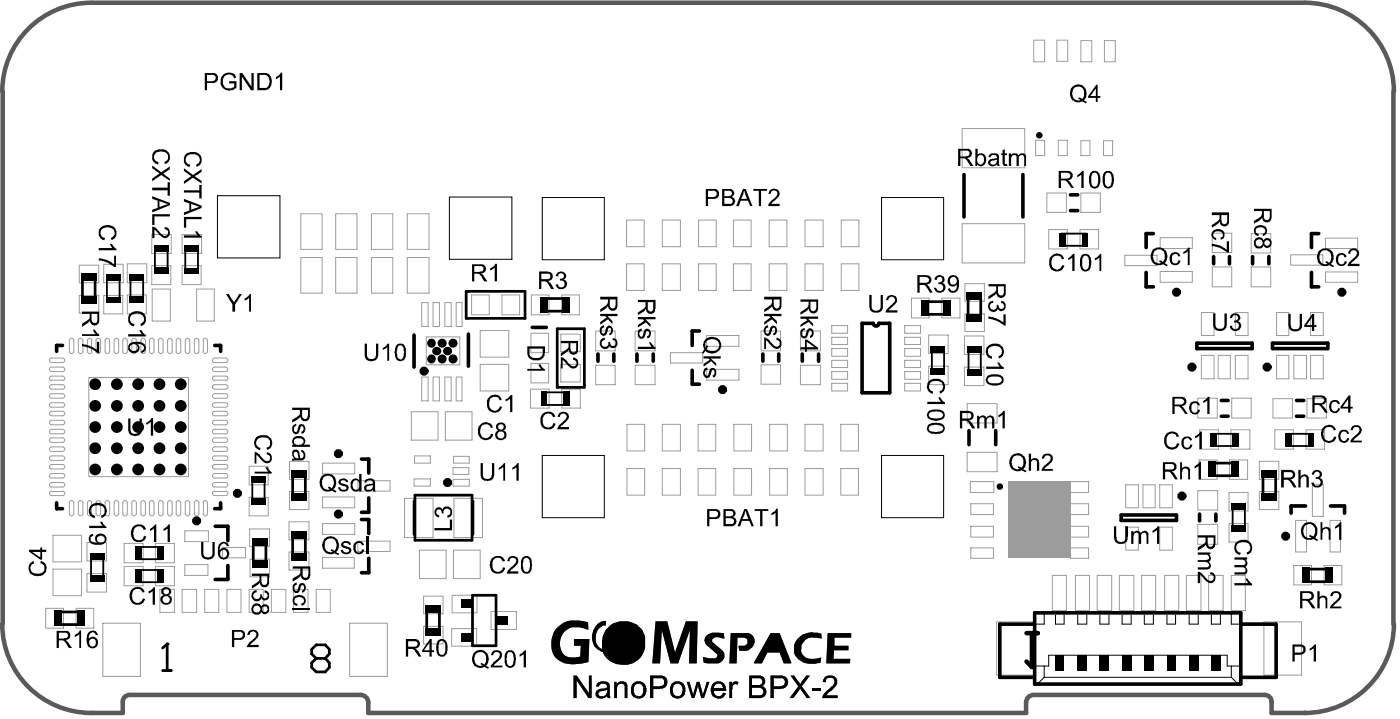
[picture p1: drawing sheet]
<svg xmlns="http://www.w3.org/2000/svg" width="131mm" height="67mm" viewBox="0 0 131 67" stroke-linecap="round" stroke-linejoin="round" font-family="sans-serif">
<path d="M8.5 66.5h.1M11.4 65.4v1.1M34.3 65.5v1M95.7 65.5v1M118.6 65.4v1.1" fill="none" stroke="#5a5a5a" stroke-width=".42"/>
<circle cx="121.6" cy="66.5" r=".21" fill="#5a5a5a"/>
<path d="M.3 8.5v49.6M8.5 .3h113.1M129.9 8.5v49.7M8.6 66.5h2.8M12.1 64.8h21.5M34.3 66.5h61.4M96.4 64.8h21.5M118.6 66.5h3" fill="none" stroke="#5a5a5a" stroke-width=".42"/>
<circle cx="11.4" cy="66.5" r=".21" fill="#5a5a5a"/>
<path d="M8.5 .3a8.3 8.3 0 0 0-8.3 8.2M121.6 .3a8.3 8.3 0 0 1 8.4 8.2M.2 58.2a8.3 8.3 0 0 0 8.3 8.3M130 58.2a8.3 8.3 0 0 1-8.4 8.3M12.1 64.8a.63 .63 0 0 0-.7 .6M33.6 64.8a.72 .72 0 0 1 .7 .7M96.4 64.8a.72 .72 0 0 0-.7 .7M117.9 64.8a.63 .63 0 0 1 .7 .6" fill="none" stroke="#5a5a5a" stroke-width=".42"/>
<g fill="#5a5a5a">
<path d="M74.4 59.5a2.1 2.1 0 0 1 2.2-.4v.4l-.6-.1a1.04 1.04 0 0 0-1.3 1.2 1.04 1.04 0 0 0 1.5 .8l.4-.1-.1 .5a2.06 2.06 0 0 1-2.3-.6 1.54 1.54 0 0 1 .2-1.7z"/>
<path d="M55.7 58.2l.4-.3h.4v.4a1.21 1.21 0 0 0-.7 2 2.06 2.06 0 0 0 2 .3 1.77 1.77 0 0 1-2.5-.7 1.66 1.66 0 0 1 .4-1.7z"/>
<path d="M51.8 58.7a2.56 2.56 0 0 1 2.9-.7h.1l.1 .7a2.4 2.4 0 0 0-2 0 1.57 1.57 0 0 0-.1 2.5l.4 .1h.5l.4-.1v-1h-.6l.1-.6h1.3v2.1l-1 .2a2.37 2.37 0 0 1-2.2-.8 2.5 2.5 0 0 1 .1-2.4z"/>
<path d="M56.5 58.7a2.06 2.06 0 0 1 2.7-.5 2.06 2.06 0 0 1 .8 2.6 2.14 2.14 0 0 1-3.8 0v-.2a2.41 2.41 0 0 1 .1-1.5z"/>
<path d="M68.1 59h1.5a.81 .81 0 0 1 .8 .8 .81 .81 0 0 1-.6 .8l-.9 .1-.1-.5h.5a.38 .38 0 0 0 .4-.3 .38 .38 0 0 0-.3-.5h-.6l-.1 2.4h-.7z"/>
<path d="M65.8 59.3a1.86 1.86 0 0 1 1.7-.2v.4l-.3-.1a.46 .46 0 0 0-.5 0 .46 .46 0 0 0-.3 .4l.8 .7a.72 .72 0 0 1 .3 .8 .72 .72 0 0 1-.7 .5h-.9h-.3v-.5a1.98 1.98 0 0 0 1.2 0l.1-.3-.8-.7a.63 .63 0 0 1-.3-1z"/>
<path d="M71.8 59h.9l1 2.8h-.6l-.4-1h-1.2l-.5 1h-.7z"/>
<path d="M77.2 59h2.2v.4h-1.6v.8h1.3v.4h-1.3l-.1 .8h1.6l-.1 .4h-2.2z"/>
<path d="M61.1 57.9h1.1l.7 2.9 1-2.9h1.1v3.9h-.8l.1-3.1-1.1 3.1h-.7l-.8-3.1-.2 3.1h-.7z"/>
<path d="M53.5 63h.3l1.1 1.6v-1.6h.3v2.1h-.3l-1.1-1.7v1.7h-.3z"/>
<path d="M57.3 63.6h.2v.2a.55 .55 0 0 1 .7-.3 .55 .55 0 0 1 .3 .7v.9h-.3v-.9a.37 .37 0 0 0-.4-.5 .37 .37 0 0 0-.3 .5v.9h-.2z"/>
<path d="M64 63.6h.3l.3 1.2 .4-1.2h.2l.3 1.1 .4-1.1h.2l-.5 1.5h-.2l-.3-1.2-.4 1.2h-.2z"/>
<path d="M68 63.6h.3v.2a.36 .36 0 0 1 .5-.2v.3a.3 .3 0 0 0-.4 0 .3 .3 0 0 0-.1 .3v.9h-.3z"/>
<path d="M73.7 63h.3l.6 .8 .6-.8h.3l-.7 1 .8 1.1h-.4l-.6-.9-.6 .9h-.4l.8-1.1z"/>
<path d="M75.7 64.2h.8v.2h-.8z"/>
<path d="M76.9 63.1a.69 .69 0 0 1 .8-.1 .69 .69 0 0 1 .4 .7l-.3 .4-.8 .7h1.1v.3h-1.4a3 3 0 0 1 1-1.3 .4 .4 0 0 0-.2-.6 .4 .4 0 0 0-.5 .4h-.3z"/>
<path d="M55.7 63.7a.81 .81 0 0 1 1.1 .1v1.1l.1 .2h-.3v-.2a.65 .65 0 0 1-1.1-.2 .69 .69 0 0 1 .8-.5 .23 .23 0 0 0 .3-.3 .41 .41 0 0 0-.4-.2 .41 .41 0 0 0-.4 .3h-.2zM55.9 64.5a.3 .3 0 0 0 .1 .4 .3 .3 0 0 0 .4-.1l.1-.1 .1-.2a.15 .15 0 0 0-.1-.2 .15 .15 0 0 0-.2 .1z"/>
<path d="M59 63.8a.77 .77 0 0 1 1-.1 .77 .77 0 0 1 .2 1 .75 .75 0 0 1-1 .3 .75 .75 0 0 1-.3-1zM59.2 63.9a.76 .76 0 0 0 .1 1 .55 .55 0 0 0 .6-.2 .55 .55 0 0 0 0-.7 .44 .44 0 0 0-.7-.1z"/>
<path d="M60.6 63h.9a.64 .64 0 0 1 .7 .6 .64 .64 0 0 1-.7 .6h-.6v.9h-.3zM60.9 63.2v.8h.6a.39 .39 0 0 0 .4-.4 .39 .39 0 0 0-.5-.4z"/>
<path d="M62.6 63.8a.78 .78 0 0 1 1-.1 .78 .78 0 0 1 .2 1.1 .78 .78 0 0 1-1 .2 .98 .98 0 0 1-.2-1.2zM62.8 63.9a.65 .65 0 0 0 .4 1 .55 .55 0 0 0 .4-.7 .45 .45 0 0 0-.3-.4 .45 .45 0 0 0-.5 .1z"/>
<path d="M66.5 63.7a.74 .74 0 0 1 .9-.1 .74 .74 0 0 1 .3 .8h-1.1a.43 .43 0 0 0 .3 .5 .43 .43 0 0 0 .5-.3h.3a.71 .71 0 0 1-.8 .5 .71 .71 0 0 1-.6-.7v-.2zM66.6 63.9v.3h.8a.44 .44 0 0 0-.3-.5 .44 .44 0 0 0-.5 .2z"/>
<path d="M69.9 63h.8a.52 .52 0 0 1 .6 .3 .52 .52 0 0 1-.3 .6 .6 .6 0 0 1 .4 .8 .6 .6 0 0 1-.7 .4h-.8zM70.1 63.2v.7h.5a.36 .36 0 0 0 .5-.4 .36 .36 0 0 0-.6-.3zM70.1 64.1v.7h.6a.39 .39 0 0 0 .5-.4 .39 .39 0 0 0-.6-.3z"/>
<path d="M71.8 63h.9a.63 .63 0 0 1 .8 .6 .63 .63 0 0 1-.7 .6h-.7v.9h-.3zM72.1 63.2v.8h.6a.39 .39 0 0 0 .5-.3 .39 .39 0 0 0-.3-.5z"/>
</g>
<path d="M94 44.9h5.8v7.1h-5.8z" fill-rule="evenodd" fill="#9c9c9c"/>
<g fill="#000">
<path d="M14.2 15.4l.8 .7 .8-.6v.3l-.6 .4 .6 .4v.3l-.8-.6-.8 .6v-.3l.7-.4-.7-.5zM14.2 17.5h1.4v-.5h.2v1.2h-.2v-.5h-1.4zM14.2 20h1.6v.2h-1.4v.8h-.2zM14.3 14.2a.88 .88 0 0 1 1-.2 .88 .88 0 0 1 .5 .9l-.3 .4h-.1l-.1-.2a.51 .51 0 0 0 .4-.6 .51 .51 0 0 0-.7-.4 .52 .52 0 0 0-.6 .4 .52 .52 0 0 0 .4 .6l-.1 .2a.76 .76 0 0 1-.4-1.1zM17.1 15.7l.9 .6 .8-.5v.2l-.6 .4 .6 .5v.2l-.8-.5-.9 .6v-.3l.7-.5-.7-.5zM17.1 17.7h1.5v-.5h.2v1.3h-.2v-.5h-1.5zM17.2 14.5h.1a.84 .84 0 0 1 1.1-.3 .84 .84 0 0 1 .3 1.1l-.4 .3v-.3a.53 .53 0 0 0 .3-.6 .53 .53 0 0 0-.7-.3 .49 .49 0 0 0-.6 .4 .49 .49 0 0 0 .4 .5v.3a.81 .81 0 0 1-.5-1.1zM20.8 6.9a.75 .75 0 0 1 1.2 .3l-.2 .1v-.1a.57 .57 0 0 0-.7-.2 .57 .57 0 0 0-.3 .7 .61 .61 0 0 0 .4 .5 .61 .61 0 0 0 .6-.1v-.3h-.4v-.2h.6v.6a.88 .88 0 0 1-1.1 .1 .88 .88 0 0 1-.2-1.2zM22.3 6.8h.3l.8 1.3v-1.3h.3v1.6h-.3l-.8-1.3v1.3h-.3zM25.7 7.2l.3-.2 .2-.2h.1v1.6h-.2v-1.3l-.4 .3zM70.2 17.6h1.3v.2h-.5v1.4h-.3v-1.4h-.5zM71.8 17.7a.52 .52 0 0 1 .8 .1 .52 .52 0 0 1-.2 .8l-.5 .4h.8v.2h-1.1a.68 .68 0 0 1 .5-.6l.2-.2a.32 .32 0 0 0 0-.6 .32 .32 0 0 0-.5 .3h-.2z"/>
<path d="M93.5 14l.2-.1v.4h.2v.2h-.2v.8h.2v.2a.33 .33 0 0 1-.4-.4v-.6h-.2v-.2h.2zM94.1 14.3h.2v.2a.4 .4 0 0 1 .6 0 .38 .38 0 0 1 .5-.2 .38 .38 0 0 1 .3 .4v.8h-.2v-.7a.26 .26 0 0 0-.3-.3 .26 .26 0 0 0-.2 .3v.7h-.2v-.8a.26 .26 0 0 0-.3-.2 .26 .26 0 0 0-.2 .3v.7h-.2zM100.4 16.3l.5-.4h.1v1.6h-.2v-1.2l-.3 .2zM7.6 31.2h1.3l-.2-.5h.2l.1 .2 .2 .3v.1h-1.6zM7.6 32.1l.7 .1 .7 .5v-.8h.2v1h-.1l-.7-.4-.8-.2zM9.2 23.1h1.3l-.2-.3v-.1h.1l.5 .5v.1h-1.7zM9.2 21.4a.89 .89 0 0 1 .9-.4 .89 .89 0 0 1 .8 .7 .61 .61 0 0 1-.5 .7l-.1-.2a.51 .51 0 0 0 .3-.7 .51 .51 0 0 0-.6-.3 .52 .52 0 0 0-.6 .4 .52 .52 0 0 0 .4 .6l-.1 .2a.74 .74 0 0 1-.5-1zM9.2 24.1l.7 .1 .7 .4v-.8h.2v1.1h-.2l-.4-.3-.5-.3h-.5zM12 31.2h1.2l-.2-.3v-.1h.2l.4 .4v.2h-1.6zM12 29.3h.1a.85 .85 0 0 1 1-.3 .85 .85 0 0 1 .5 1l-.4 .4h-.1v-.2a.51 .51 0 0 0 .3-.7 .51 .51 0 0 0-.6-.3 .52 .52 0 0 0-.7 .4 .52 .52 0 0 0 .4 .6v.2a.78 .78 0 0 1-.5-1.1zM12 39h.2v.9a.43 .43 0 0 0 .4 .5 .43 .43 0 0 0 .4-.5v-.9h.2v.9a.63 .63 0 0 1-.5 .7 .63 .63 0 0 1-.7-.4zM14.2 21.1l.3 .1 .3 .3a.63 .63 0 0 0 .8 .4 .32 .32 0 0 0 .1-.4 .32 .32 0 0 0-.4-.1l.1-.3a.52 .52 0 0 1 .4 .9 .52 .52 0 0 1-.9-.1l-.5-.5v.8h-.2z"/>
<path d="M17.1 20.2h1.7v.2h-1.4v.8h-.3zM17.1 21.9h1.3l-.2-.3h.2l.4 .4v.2h-1.7zM21.1 27.4h.2l.5 .8 .5-.8h.3l-.7 1v.7h-.2v-.7zM22.8 27.8l.3-.1 .2-.3h.1v1.7h-.2v-1.3l-.4 .2zM27.3 39.7l.2-.2h.1v.2a.32 .32 0 0 0-.2 .3 .32 .32 0 0 0 .2 .3l.1-.2a.46 .46 0 0 1 .5-.6 .5 .5 0 0 1 .3 .5 .5 .5 0 0 1-.4 .4v-.2a.26 .26 0 0 0 .2-.2 .26 .26 0 0 0-.2-.3l-.1 .2a.67 .67 0 0 1-.4 .6 .54 .54 0 0 1-.3-.8zM34 32h.2v1a.43 .43 0 0 0 .4 .5 .43 .43 0 0 0 .5-.5v-1h.2v1a.64 .64 0 0 1-.7 .7 .64 .64 0 0 1-.6-.7zM35.7 32.4l.2-.1 .3-.3h.1v1.6h-.2v-1.2l-.4 .2zM45.7 25l.3-.1 .2-.3h.1v1.6h-.2v-1.2l-.4 .2zM45.5 37.1a.73 .73 0 0 1 .7-.3 .73 .73 0 0 1 .6 .4l-.2 .1a.51 .51 0 0 0-.7-.3 .51 .51 0 0 0-.3 .7 .5 .5 0 0 0 .4 .5 .5 .5 0 0 0 .6-.3h.2a.73 .73 0 0 1-.9 .5 .73 .73 0 0 1-.5-.9zM47.1 37.2h.2l.3-.4h.2v1.6h-.2v-1.2l-.4 .2zM49.2 34.4h1.2l-.2-.4h.2l.2 .3 .2 .1v.2h-1.6zM50.6 38.6a.73 .73 0 0 1 1.2 .2l-.2 .1a.53 .53 0 0 0-.7-.3 .53 .53 0 0 0-.3 .7 .49 .49 0 0 0 .4 .6 .49 .49 0 0 0 .6-.5l.2 .1a.75 .75 0 0 1-.9 .5 .75 .75 0 0 1-.5-.9z"/>
<path d="M52 25.4a.46 .46 0 0 1 .6 0 .46 .46 0 0 1 .1 .5l-.2 .2a.47 .47 0 0 1 .3 .6 .47 .47 0 0 1-.6 .2h-.2l-.2-.2v-.2h.2a.34 .34 0 0 0 .4 .3 .34 .34 0 0 0 .3-.4 .34 .34 0 0 0-.5-.3v-.1a.27 .27 0 0 0 .4-.2 .27 .27 0 0 0-.3-.3 .27 .27 0 0 0-.3 .3l-.2-.1zM52.3 33.3h.2l.3 .3a.97 .97 0 0 0 .7 .6 .32 .32 0 0 0 .3-.4 .32 .32 0 0 0-.4-.3v-.2a.51 .51 0 0 1 .5 .8 .51 .51 0 0 1-.9 0l-.5-.5v.7h-.2zM52.1 38.6a.52 .52 0 0 1 .8 0 .52 .52 0 0 1-.1 .7l-.6 .5h.8v.2h-1a2.12 2.12 0 0 1 .8-.9 .31 .31 0 0 0-.2-.5 .31 .31 0 0 0-.4 .3l-.2-.1zM56 29.3h1.6v.2h-1l.5 .4v.3l-.4-.4-.7 .5v-.3l.6-.4-.2-.1h-.4zM56 30.5l.3-.2v.2a.3 .3 0 0 0-.2 .3 .3 .3 0 0 0 .2 .3l.2-.3a.36 .36 0 0 1 .3-.4 .36 .36 0 0 1 .3 .5v.3l-.3 .1v-.2a.26 .26 0 0 0 .2-.3 .26 .26 0 0 0-.2-.2l-.2 .2a.37 .37 0 0 1-.3 .5 .37 .37 0 0 1-.4-.4zM56 31.7l.4-.2v.2a.32 .32 0 0 0-.3 .4 .32 .32 0 0 0 .5 .2 .32 .32 0 0 0 .1-.4h.2a.28 .28 0 0 0 .2 .3 .28 .28 0 0 0 .3-.2 .28 .28 0 0 0-.3-.3v-.2a.48 .48 0 0 1 .5 .6 .48 .48 0 0 1-.7 .3l-.1-.2a.48 .48 0 0 1-.6 .3 .48 .48 0 0 1-.3-.6zM59.5 29.6h1.6v.2h-.9l.5 .4v.3l-.5-.4-.7 .4v-.2l.6-.4-.2-.1h-.4zM59.5 32.3h1.2l-.2-.3v-.1h.2l.2 .3 .2 .2v.1h-1.6zM59.5 30.8l.3-.2v.2a.27 .27 0 0 0-.2 .3 .27 .27 0 0 0 .3 .3l.1-.2a.45 .45 0 0 1 .4-.6 .47 .47 0 0 1 .3 .5 .47 .47 0 0 1-.3 .4l-.1-.1a.25 .25 0 0 0 .2-.3 .25 .25 0 0 0-.2-.2l-.1 .2a.39 .39 0 0 1-.5 .5 .39 .39 0 0 1-.2-.6zM65.6 33.2h1.6v.2h-.9l.5 .5v.2l-.5-.4-.7 .5v-.3l.6-.4-.1-.1h-.5zM65.6 34.4l.3-.1 .1 .2a.27 .27 0 0 0-.3 .2 .27 .27 0 0 0 .3 .3l.1-.2a.37 .37 0 0 1 .2-.4 .37 .37 0 0 1 .4 0l.1 .2a.46 .46 0 0 1-.3 .6l-.1-.2a.26 .26 0 0 0 .2-.3 .26 .26 0 0 0-.2-.2l-.1 .2a.43 .43 0 0 1-.1 .4 .43 .43 0 0 1-.5 .1v-.1a.62 .62 0 0 1-.1-.7zM71.3 29.3h1.6v.2h-1l.5 .4v.3l-.4-.4-.7 .5v-.3l.5-.4-.1-.1h-.4z"/>
<path d="M71.3 31.4l.3 .2 .3 .4a.59 .59 0 0 0 .7 .2 .32 .32 0 0 0 .1-.3 .32 .32 0 0 0-.3-.2v-.2a.51 .51 0 0 1 .5 .6 .51 .51 0 0 1-.7 .4l-.8-.8v.8h-.1zM71.3 30.5l.3-.2v.2a.3 .3 0 0 0-.2 .3 .3 .3 0 0 0 .2 .3l.2-.3a.38 .38 0 0 1 .3-.4 .49 .49 0 0 1 .3 .4 .49 .49 0 0 1-.3 .5v-.2a.29 .29 0 0 0 0-.5h-.1v.2a.45 .45 0 0 1-.6 .5 .6 .6 0 0 1-.1-.8zM74.6 29.5h1.7v.2h-1l.5 .5v.2l-.4-.4-.8 .5v-.2l.7-.5-.2-.1h-.5zM74.7 30.7l.3-.1 .1 .2a.3 .3 0 0 0-.3 .3 .3 .3 0 0 0 .2 .3l.1-.2a.45 .45 0 0 1 .6-.6v.1a.46 .46 0 0 1 .2 .4 .46 .46 0 0 1-.4 .4v-.2a.26 .26 0 0 0 .2-.2 .26 .26 0 0 0-.2-.3l-.1 .2a.52 .52 0 0 1-.4 .6 .61 .61 0 0 1-.3-.9zM81.1 27.5h.2v1a.43 .43 0 0 0 .4 .5 .43 .43 0 0 0 .4-.5v-1h.2v1a.64 .64 0 0 1-.5 .7 .64 .64 0 0 1-.7-.6zM82.7 27.7a.52 .52 0 0 1 .9 0 .52 .52 0 0 1-.3 .8l-.4 .4h.8v.2h-1.1a.67 .67 0 0 1 .4-.6 .48 .48 0 0 0 .4-.8 .34 .34 0 0 0-.6 .3h-.2zM86.5 37.5h1.2l-.2-.5h.2l.1 .3 .3 .2v.2h-1.6zM86.5 35.7a1 1 0 0 1 1.6 0 .7 .7 0 0 1-.5 1v-.2a.52 .52 0 0 0 .3-.7 .52 .52 0 0 0-.7-.3 .49 .49 0 0 0-.6 .4 .49 .49 0 0 0 .4 .6v.2a.71 .71 0 0 1-.5-1zM87.2 25.8a.46 .46 0 0 1 .6-.1 .46 .46 0 0 1 .2 .6l-.1 .1a.48 .48 0 0 1 .2 .6 .48 .48 0 0 1-.6 .3l-.3-.1-.1-.3v-.1h.2a.33 .33 0 0 0 .4 .3 .33 .33 0 0 0 .2-.4 .33 .33 0 0 0-.4-.2v-.2a.27 .27 0 0 0 .4-.2 .27 .27 0 0 0-.3-.3 .27 .27 0 0 0-.3 .3h-.2zM91.1 38.8h.2v.1a.41 .41 0 0 1 .7 0 .38 .38 0 0 1 .4-.2 .38 .38 0 0 1 .3 .4v.8h-.2v-.7a.26 .26 0 0 0-.3-.3 .26 .26 0 0 0-.2 .4v.6h-.2v-.7a.24 .24 0 0 0-.3-.3 .24 .24 0 0 0-.2 .3v.7h-.2zM91.9 34.2h1.3l-.2-.4h.2l.1 .3 .3 .2v.1h-1.7zM92 32.4v-.1a.98 .98 0 0 1 1.5 .1 .72 .72 0 0 1-.4 1v-.2a.51 .51 0 0 0 .3-.6 .51 .51 0 0 0-.6-.4 .52 .52 0 0 0-.7 .4 .52 .52 0 0 0 .4 .7l-.1 .2a.83 .83 0 0 1-.4-1.1z"/>
<path d="M92.2 28.2l.4-.2v.2a.33 .33 0 0 0-.3 .4 .33 .33 0 0 0 .4 .3 .33 .33 0 0 0 .2-.5h.2a.28 .28 0 0 0 .2 .4 .28 .28 0 0 0 .3-.2 .28 .28 0 0 0-.3-.3v-.3a.46 .46 0 0 1 .5 .6 .46 .46 0 0 1-.7 .3l-.1-.1a.51 .51 0 0 1-.7 .1 .51 .51 0 0 1-.1-.7zM92.2 29.5l.6 .1 .8 .5v-.8h.2v1.1h-.2l-.7-.5-.7-.2zM93.1 38.7l.5-.4h.1v1.6h-.2v-1.2l-.3 .2h-.1zM97.9 24a.7 .7 0 0 1 .7-.4 .7 .7 0 0 1 .6 .5l-.2 .1a.51 .51 0 0 0-.7-.3 .51 .51 0 0 0-.3 .6 .52 .52 0 0 0 .4 .6 .52 .52 0 0 0 .6-.4l.3 .1a.76 .76 0 0 1-1 .5 .76 .76 0 0 1-.5-1zM99.6 24l.5-.3h.1v1.6h-.2v-1.3l-.4 .3zM102.1 24h.2l.2-.3h.2v1.6h-.2v-1.3l-.4 .3zM109.1 23.8a.51 .51 0 0 1 .5-.3 .51 .51 0 0 1 .4 .4h-.1a.33 .33 0 0 0-.5-.2 .33 .33 0 0 0-.1 .5 .3 .3 0 0 0 .2 .4 .3 .3 0 0 0 .4-.3h.2a.54 .54 0 0 1-.7 .4 .54 .54 0 0 1-.3-.7zM110.3 23.5l.4-.2 .1-.2h.1v1.6h-.2v-1.3l-.3 .3zM111 37.6a.52 .52 0 0 1 .5-.2 .52 .52 0 0 1 .4 .4h-.2a.32 .32 0 0 0-.5-.2 .32 .32 0 0 0-.1 .4 .33 .33 0 0 0 .2 .5 .33 .33 0 0 0 .4-.3h.2a.53 .53 0 0 1-.7 .4 .53 .53 0 0 1-.3-.7zM112.2 37.4l.4-.4h.2v1.6h-.2v-1.3l-.4 .3zM113.1 21.5a.58 .58 0 0 1 .8-.1 .58 .58 0 0 1 .1 .9l-.2 .1v-.2a.31 .31 0 0 0 .2-.4 .31 .31 0 0 0-.4-.2 .33 .33 0 0 0-.5 .2 .33 .33 0 0 0 .3 .4v.2a.53 .53 0 0 1-.3-.9zM113.1 29.2h.2v.9a.43 .43 0 0 0 .4 .6 .43 .43 0 0 0 .5-.6v-.9h.2v.9a.64 .64 0 0 1-.7 .8 .64 .64 0 0 1-.6-.8z"/>
<path d="M113 22.7l.7 .2 .7 .4v-.8h.2v1h-.2l-.7-.4-.7-.1zM114.8 29.4a.47 .47 0 0 1 .6-.1 .47 .47 0 0 1 .2 .5l-.2 .1a.5 .5 0 0 1 0 .9 .5 .5 0 0 1-.7-.4h.1a.33 .33 0 0 0 .4 .3 .33 .33 0 0 0 .3-.4 .33 .33 0 0 0-.4-.2v-.2a.27 .27 0 0 0 .3-.2 .27 .27 0 0 0-.2-.3 .27 .27 0 0 0-.3 .2h-.2zM117 21.2l.1-.1a.59 .59 0 0 1 .8 0 .59 .59 0 0 1 .1 .8l-.2 .1-.1-.2a.31 .31 0 0 0 .2-.4 .31 .31 0 0 0-.4-.2 .33 .33 0 0 0-.4 .2 .33 .33 0 0 0 .3 .4l-.1 .2a.52 .52 0 0 1-.3-.8zM120.1 29.3h.2v.9a.43 .43 0 0 0 .5 .5 .43 .43 0 0 0 .4-.5v-.9h.2v.9a.64 .64 0 0 1-.6 .7 .64 .64 0 0 1-.7-.7zM124 37.5a.53 .53 0 0 1 .5-.2 .53 .53 0 0 1 .4 .4h-.2a.32 .32 0 0 0-.4-.2 .32 .32 0 0 0-.2 .4 .33 .33 0 0 0 .3 .4 .33 .33 0 0 0 .4-.3l.1 .1a.53 .53 0 0 1-.6 .4 .53 .53 0 0 1-.4-.7zM124.6 23.8a.51 .51 0 0 1 .5-.2 .51 .51 0 0 1 .4 .4h-.1a.33 .33 0 0 0-.5-.2 .33 .33 0 0 0-.1 .5 .3 .3 0 0 0 .2 .3 .3 .3 0 0 0 .4-.3l.2 .1a.54 .54 0 0 1-.7 .3 .54 .54 0 0 1-.3-.7zM125.8 23.3h.1a.5 .5 0 0 1 .7 0 .5 .5 0 0 1-.1 .8l-.6 .5h.9v.2h-1.1v-.3l.5-.4a.58 .58 0 0 0 .3-.6 .31 .31 0 0 0-.4-.2 .31 .31 0 0 0-.2 .4l-.2-.1zM2.8 52.5l.3-.2 .1 .2a.52 .52 0 0 0-.3 .7 .52 .52 0 0 0 .6 .3 .49 .49 0 0 0 .6-.4 .49 .49 0 0 0-.3-.6v-.2a.73 .73 0 0 1 .5 .9 .73 .73 0 0 1-.8 .5 .94 .94 0 0 1-.8-.4v-.5zM8.3 49h1.3l-.3-.3 .2-.1 .1 .3 .3 .2v.1h-1.6zM8.4 47.2a.89 .89 0 0 1 .9-.3 .89 .89 0 0 1 .7 .7v.1a.71 .71 0 0 1-.5 .6l-.1-.2a.47 .47 0 0 0 .4-.6 .47 .47 0 0 0-.6-.4 .6 .6 0 0 0-.8 .5l.1 .2 .4 .3-.1 .2a.71 .71 0 0 1-.4-1.1zM12.2 55a.71 .71 0 0 1 .7-.3 .71 .71 0 0 1 .6 .5h-.2a.48 .48 0 0 0-.6-.3 .48 .48 0 0 0-.4 .5 .61 .61 0 0 0 .5 .8h.3l.1-.2 .1-.2h.2a.74 .74 0 0 1-.9 .6 .74 .74 0 0 1-.5-.9zM12.3 49.2a.71 .71 0 0 1 .7-.3 .71 .71 0 0 1 .6 .5h-.2a.51 .51 0 0 0-.6-.3 .51 .51 0 0 0-.4 .6 .58 .58 0 0 0 .6 .7l.3-.2 .1-.3 .2 .1a.75 .75 0 0 1-.9 .5 .75 .75 0 0 1-.5-.9z"/>
<path d="M13.6 39.4l.3-.1 .2-.3h.2v1.6h-.2v-1.3l-.5 .3zM13.9 55.1l.2-.1 .2-.3h.1v1.7h-.2v-1.3l-.3 .2zM14 49.3l.4-.4h.2v1.6h-.2v-1.2l-.3 .2h-.1zM15.2 49.3l.3-.2 .2-.2h.1v1.6h-.2v-1.2l-.3 .2h-.1zM18.8 50.5h.2v1a.43 .43 0 0 0 .4 .5 .43 .43 0 0 0 .4-.5v-1h.2v1a.63 .63 0 0 1-.5 .6 .63 .63 0 0 1-.7-.4zM23.7 44h1.3l-.2-.4h.2v.2l.3 .2v.1h-1.6zM23.6 55.2l.3-.2v.2a.32 .32 0 0 0-.3 .4 .32 .32 0 0 0 .4 .2 .32 .32 0 0 0 .2-.4h.2a.27 .27 0 0 0 .2 .4 .27 .27 0 0 0 .3-.3 .27 .27 0 0 0-.2-.3v-.2a.46 .46 0 0 1 .4 .6 .46 .46 0 0 1-.6 .3l-.1-.2a.49 .49 0 0 1-.8 .2 .49 .49 0 0 1 0-.7zM23.7 42.1l.4 .2 .3 .3a.52 .52 0 0 0 .7 .3 .31 .31 0 0 0 .1-.3 .31 .31 0 0 0-.3-.2v-.2a.53 .53 0 0 1 .4 .5 .53 .53 0 0 1-.4 .5 1.4 1.4 0 0 1-.8-.7l-.2-.1v.8h-.2zM23.9 40.8l.3-.2a.75 .75 0 0 1 1.1 .3 .75 .75 0 0 1-.4 1.1l-.1-.3a.51 .51 0 0 0 .4-.6 .51 .51 0 0 0-.7-.3 .49 .49 0 0 0-.6 .4 .49 .49 0 0 0 .4 .5l-.1 .3a.72 .72 0 0 1-.3-1.2zM27.3 56.7h1.6v.1h-1.6zM27.4 54.4l.3-.1v.2a.28 .28 0 0 0-.2 .3 .28 .28 0 0 0 .2 .3l.1-.2a.44 .44 0 0 1 .5-.5 .48 .48 0 0 1 .2 .4 .48 .48 0 0 1-.3 .4l-.1-.1a.29 .29 0 0 0 .2-.3 .29 .29 0 0 0-.1-.3l-.2 .3a.38 .38 0 0 1-.2 .4 .38 .38 0 0 1-.4 0l-.1-.2zM27.4 55.7a.66 .66 0 0 1 1.1 .2v.2l-.2 .3-.2 .1v-.2a.33 .33 0 0 0 .2-.4 .33 .33 0 0 0-.4-.2 .32 .32 0 0 0-.4 .2 .32 .32 0 0 0 .2 .4v.2a.57 .57 0 0 1-.3-.8z"/>
<path d="M31.6 44.8a.53 .53 0 0 1 .9 .1h-.2a.27 .27 0 0 0-.3-.1 .27 .27 0 0 0-.2 .2l.2 .1a.54 .54 0 0 1 .5 .3 .52 .52 0 0 1-.5 .4 .52 .52 0 0 1-.5-.4h.2a.3 .3 0 0 0 .3 .3 .3 .3 0 0 0 .3-.3l-.2-.1a.55 .55 0 0 1-.5-.4zM31.8 50.6a.53 .53 0 0 1 .9 .1v.1h-.2a.27 .27 0 0 0-.2-.2 .27 .27 0 0 0-.3 .2l.2 .1a.67 .67 0 0 1 .6 .4 .53 .53 0 0 1-.5 .4 .53 .53 0 0 1-.5-.4l.2-.1a.28 .28 0 0 0 .3 .3 .28 .28 0 0 0 .2-.3l-.2-.1a.43 .43 0 0 1-.5-.4zM33 50.7a.51 .51 0 0 1 .5-.2 .51 .51 0 0 1 .4 .3h-.2a.34 .34 0 0 0-.4-.1 .34 .34 0 0 0-.1 .5 .3 .3 0 0 0 .2 .3 .3 .3 0 0 0 .3-.3h.3a.54 .54 0 0 1-.7 .4 .54 .54 0 0 1-.4-.7zM34.1 50h.2v1.6h-.2zM40.6 47.5a.39 .39 0 0 1 .7 0 .48 .48 0 0 1 .6-.2 .48 .48 0 0 1 .2 .7l-.1 .2-.2 .1-.1-.2a.32 .32 0 0 0 .3-.4 .32 .32 0 0 0-.4-.3 .32 .32 0 0 0-.2 .5l-.2-.1a.27 .27 0 0 0-.2-.3 .27 .27 0 0 0-.3 .2 .27 .27 0 0 0 .2 .3l.1 .1-.1 .1a.46 .46 0 0 1-.4-.2 .46 .46 0 0 1 .1-.5zM40.5 49.2h1.4v-.8h.3v1h-1.7zM44.6 39.7a.71 .71 0 0 1 .7-.4 .71 .71 0 0 1 .7 .6h-.3a.51 .51 0 0 0-.6-.3 .51 .51 0 0 0-.3 .6 .52 .52 0 0 0 .4 .6 .52 .52 0 0 0 .6-.4l.2 .1a.75 .75 0 0 1-1 .5 .75 .75 0 0 1-.4-.9zM44.8 43.2h.2v.9a.43 .43 0 0 0 .4 .5 .43 .43 0 0 0 .5-.5v-.9h.2v1a.64 .64 0 0 1-.7 .7 .64 .64 0 0 1-.6-.8zM45.8 52.1a.75 .75 0 0 1 1.3 .2h-.2a.51 .51 0 0 0-.7-.3 .51 .51 0 0 0-.3 .7 .5 .5 0 0 0 .4 .6 .5 .5 0 0 0 .6-.4h.2a.73 .73 0 0 1-.9 .5 .73 .73 0 0 1-.5-.9zM46.5 43.6l.3-.2 .2-.2h.1v1.6h-.2v-1.2l-.4 .2zM47.4 52h.1a.5 .5 0 0 1 .7 0 .5 .5 0 0 1-.1 .8l-.5 .5h.7v.2h-1v-.3l.6-.5a.39 .39 0 0 0 .1-.7h-.3l-.2 .2v.1h-.2zM47.8 43.6l.3-.2 .1-.2h.2v1.6h-.3v-1.2l-.3 .2z"/>
<path d="M51.8 58.7a2.56 2.56 0 0 1 2.9-.7h.1l.1 .7a2.4 2.4 0 0 0-2 0 1.57 1.57 0 0 0-.1 2.5l.4 .1h.5l.4-.1v-1h-.6l.1-.6h1.3v2.1l-1 .2a2.37 2.37 0 0 1-2.2-.8 2.5 2.5 0 0 1 .1-2.4zM55.7 58.2l.4-.3h.4v.4a1.21 1.21 0 0 0-.7 2 2.06 2.06 0 0 0 2 .3 1.77 1.77 0 0 1-2.5-.7 1.66 1.66 0 0 1 .4-1.7zM56.5 58.7a2.06 2.06 0 0 1 2.7-.5 2.06 2.06 0 0 1 .8 2.6 2.14 2.14 0 0 1-3.8 0v-.2a2.41 2.41 0 0 1 .1-1.5zM61.1 57.9h1.1l.7 2.9 1-2.9h1.1v3.9h-.8l.1-3.1-1.1 3.1h-.7l-.8-3.1-.2 3.1h-.7zM65.8 59.3a1.86 1.86 0 0 1 1.7-.2v.4l-.3-.1a.46 .46 0 0 0-.5 0 .46 .46 0 0 0-.3 .4l.8 .7a.72 .72 0 0 1 .3 .8 .72 .72 0 0 1-.7 .5h-1.1h-.1v-.5a1.98 1.98 0 0 0 1.2 0l.1-.3-.8-.7a.63 .63 0 0 1-.3-1zM68.1 59h1.5a.81 .81 0 0 1 .8 .8 .81 .81 0 0 1-.6 .8l-.9 .1-.1-.5h.5a.38 .38 0 0 0 .4-.3 .38 .38 0 0 0-.3-.5h-.6l-.1 2.4h-.7zM70.4 47.5h1.2v.1h-.5v1.5h-.2v-1.5h-.5zM71.9 47.8l.3-.1 .2-.3h.1v1.7h-.2v-1.3l-.4 .3zM74.4 59.5a2.1 2.1 0 0 1 2.2-.4v.4l-.6-.1a1.04 1.04 0 0 0-1.3 1.2 1.04 1.04 0 0 0 1.5 .8l.4-.1-.1 .5a2.06 2.06 0 0 1-2.3-.6 1.54 1.54 0 0 1 .2-1.7zM77.2 59h2.2v.4h-1.6v.8h1.3v.4h-1.3l-.1 .8h1.6l-.1 .4h-2.2zM95.9 42.3h.2v.6a.41 .41 0 0 1 .5-.2 .41 .41 0 0 1 .3 .5v.7h-.2v-.7a.28 .28 0 0 0-.3-.3 .28 .28 0 0 0-.3 .4v.6h-.2zM97.2 42.5a.52 .52 0 0 1 .8-.1 .52 .52 0 0 1-.1 .8l-.5 .5h.8v.2h-1.1v-.2l.3-.3a.95 .95 0 0 0 .5-.8 .31 .31 0 0 0-.3-.1 .31 .31 0 0 0-.2 .3h-.3z"/>
<path d="M103.9 49.1h.2v.9a.49 .49 0 0 0 .4 .5 .4 .4 0 0 0 .4-.5v-.9h.3v.9a.66 .66 0 0 1-.6 .7 .66 .66 0 0 1-.7-.5zM105.5 49.5h.2v.2a.38 .38 0 0 1 .3-.2 .38 .38 0 0 1 .4 .2 .38 .38 0 0 1 .4-.2 .38 .38 0 0 1 .3 .4v.8h-.2v-.8a.24 .24 0 0 0-.3-.3 .24 .24 0 0 0-.2 .3v.8h-.2v-.8a.26 .26 0 0 0-.3-.2 .26 .26 0 0 0-.2 .3v.7h-.2zM107.4 49.5l.4-.2 .1-.2h.2v1.6h-.2v-1.3l-.4 .2h-.1zM108.7 40.4a.73 .73 0 0 1 1.2 .3h-.2a.52 .52 0 0 0-.6-.2 .52 .52 0 0 0-.3 .6 .5 .5 0 0 0 .3 .6 .5 .5 0 0 0 .6-.4l.2 .1a.72 .72 0 0 1-.8 .5 .72 .72 0 0 1-.6-.9zM110 43.1h.2v.5a.4 .4 0 0 1 .5-.1 .4 .4 0 0 1 .3 .4v.8h-.2v-.8a.3 .3 0 0 0-.4-.2 .3 .3 0 0 0-.2 .4v.6h-.2zM110.2 40.9a.53 .53 0 0 1 .9 .1l-.1 .1a.32 .32 0 0 0-.5-.2 .32 .32 0 0 0-.1 .4 .3 .3 0 0 0 .2 .4 .3 .3 0 0 0 .4-.2h.2a.54 .54 0 0 1-.7 .3 .54 .54 0 0 1-.3-.7zM111.7 51.5h1.2v.2h-.2a.41 .41 0 0 1 0 .7 .38 .38 0 0 1 .2 .4 .38 .38 0 0 1-.4 .3h-.8v-.2h.7a.26 .26 0 0 0 .3-.3 .26 .26 0 0 0-.3-.2h-.7v-.2h.7a.27 .27 0 0 0 .3-.3 .27 .27 0 0 0-.4-.2h-.6zM111.7 53.3a.7 .7 0 0 1 .6 .5 .5 .5 0 0 0 .8 .2 .34 .34 0 0 0-.3-.5l.1-.2a.51 .51 0 0 1 .3 .9 .51 .51 0 0 1-.9-.1l-.4-.5v.8h-.2zM111.4 43.5l.3-.2 .1-.3h.2v1.7h-.2v-1.3l-.4 .3zM111.4 40.7l.3-.2 .2-.3h.2v1.7h-.3v-1.3l-.4 .3zM115.1 52h1.2v.2h-.2a.37 .37 0 0 1 .2 .3 .37 .37 0 0 1-.2 .3 .39 .39 0 0 1 .2 .5 .39 .39 0 0 1-.4 .3h-.8v-.3h.8a.24 .24 0 0 0 .2-.2 .24 .24 0 0 0-.3-.2h-.7v-.2h.8a.26 .26 0 0 0 .2-.3 .26 .26 0 0 0-.3-.2h-.7zM115.1 54.4h1.3l-.3-.5h.2l.2 .4 .2 .1v.2h-1.6z"/>
<path d="M115.2 50.6a.88 .88 0 0 1 1-.3 .88 .88 0 0 1 .5 .9l-.2 .4-.2 .1-.1-.2a.52 .52 0 0 0 .3-.7 .52 .52 0 0 0-.6-.3 .51 .51 0 0 0-.6 .5 .51 .51 0 0 0 .4 .5l-.1 .3-.1-.1a.74 .74 0 0 1-.4-.7zM121 43.8h.3v.6a.4 .4 0 0 1 .5-.1 .4 .4 0 0 1 .2 .4v.7h-.2v-.7a.28 .28 0 0 0-.3-.3 .28 .28 0 0 0-.2 .4v.6h-.3zM122.4 44a.44 .44 0 0 1 .7-.1 .44 .44 0 0 1-.1 .7 .49 .49 0 0 1 .3 .6 .49 .49 0 0 1-.7 .2l-.2-.1-.1-.2v-.1h.2a.33 .33 0 0 0 .4 .3 .33 .33 0 0 0 .2-.5 .33 .33 0 0 0-.4-.2v-.1a.26 .26 0 0 0 .3-.2 .26 .26 0 0 0-.2-.3 .26 .26 0 0 0-.3 .2h-.2zM122.8 55.1h.2v.6a.39 .39 0 0 1 .5-.2 .39 .39 0 0 1 .3 .5v.7h-.2v-.7a.28 .28 0 0 0-.3-.3 .28 .28 0 0 0-.3 .4v.6h-.2zM123.1 48.7h.2v.6a.4 .4 0 0 1 .5-.2 .4 .4 0 0 1 .2 .5v.7h-.1v-.7a.3 .3 0 0 0-.4-.3 .3 .3 0 0 0-.2 .4v.6h-.2zM123.5 39.7a.73 .73 0 0 1 1.1 .4h-.3a.5 .5 0 0 0-.5-.3 .5 .5 0 0 0-.4 .6 .61 .61 0 0 0 .4 .7h.3l.3-.4h.2a.74 .74 0 0 1-1 .5 .74 .74 0 0 1-.4-1v-.2zM124.5 49.1l.4-.4h.2v1.6h-.2v-1.2l-.3 .2h-.1zM124.1 55.3a.52 .52 0 0 1 .8-.1 .52 .52 0 0 1 0 .8l-.6 .5h.8v.2h-1.1a1.48 1.48 0 0 1 .8-.9 .33 .33 0 0 0-.1-.5 .33 .33 0 0 0-.5 .3h-.2zM124.9 40.3a.53 .53 0 0 1 .5-.2 .53 .53 0 0 1 .4 .3h-.2a.31 .31 0 0 0-.4-.2 .31 .31 0 0 0-.2 .5 .33 .33 0 0 0 .2 .4 .33 .33 0 0 0 .4-.2h.2a.52 .52 0 0 1-.7 .3 .52 .52 0 0 1-.3-.6zM126.1 39.7h.1a.51 .51 0 0 1 .7 .2 .51 .51 0 0 1-.3 .7l-.4 .5h.8v.1h-1.1v-.1l.4-.5a.63 .63 0 0 0 .4-.7 .33 .33 0 0 0-.3-.1 .33 .33 0 0 0-.3 .3h-.2zM7 59.2l.2-.1 .2-.3h.2v1.6h-.2v-1.3l-.4 .3zM23.2 58.9l.1-.1a.5 .5 0 0 1 .7 .1 .5 .5 0 0 1-.2 .8l-.5 .4h.8v.2h-1.1l.2-.4 .3-.2a.67 .67 0 0 0 .4-.7 .32 .32 0 0 0-.4-.1 .32 .32 0 0 0-.2 .3h-.2z"/>
<path d="M45.9 60.7h.1a.51 .51 0 0 1 .7 .1 .51 .51 0 0 1-.2 .8l-.5 .5h.8v.1h-1.1l.1-.2 .4-.4a.52 .52 0 0 0 .3-.7 .32 .32 0 0 0-.3-.1 .32 .32 0 0 0-.2 .3h-.2zM48.4 61l.3-.1 .2-.3h.1v1.6h-.2v-1.2l-.3 .2zM53.5 63h.3l1.1 1.6v-1.6h.3v2.1h-.3l-1.1-1.7v1.7h-.3zM57.3 63.6h.2v.2a.55 .55 0 0 1 .7-.3 .55 .55 0 0 1 .3 .7v.9h-.3v-.9a.37 .37 0 0 0-.4-.5 .37 .37 0 0 0-.3 .5v.9h-.2zM64 63.6h.3l.3 1.2 .4-1.2h.2l.3 1.1 .4-1.1h.2l-.5 1.5h-.2l-.3-1.2-.4 1.2h-.2zM68 63.6h.3v.2a.36 .36 0 0 1 .5-.2v.3a.3 .3 0 0 0-.4 0 .3 .3 0 0 0-.1 .3v.9h-.3zM73.7 63h.3l.6 .8 .6-.8h.3l-.7 1 .8 1.1h-.4l-.6-.9-.6 .9h-.4l.8-1.1zM71.8 59h.9l1 2.8h-.6l-.4-1h-1.2l-.5 1h-.7zM75.7 64.2h.8v.2h-.8zM76.9 63.1a.69 .69 0 0 1 .8-.1 .69 .69 0 0 1 .4 .7l-.3 .4-.8 .7h1.1v.3h-1.4a3 3 0 0 1 1-1.3 .4 .4 0 0 0-.2-.6 .4 .4 0 0 0-.5 .4h-.3zM122.1 60.5l.5-.4h.1v1.6h-.2v-1.3l-.4 .3z"/>
<path d="M14.2 18.3l1.6 .6v.2l-1.6 .7v-.3l.5-.1v-.7l-.5-.2zM14.9 18.8v.5l.8-.3z"/>
<path d="M17.1 18.5l1.7 .7v.2l-1.7 .7v-.3l.6-.2v-.6l-.6-.2zM17.8 19v.5l.8-.2z"/>
<path d="M19.1 6.8h.6a.48 .48 0 0 1 .6 .4 .48 .48 0 0 1-.6 .5h-.4v.7h-.2zM19.3 7v.6h.4a.3 .3 0 0 0 .4-.3 .3 .3 0 0 0-.4-.3z"/>
<path d="M24 6.8h.5a.78 .78 0 0 1 .8 .4 .78 .78 0 0 1-.1 .9 .57 .57 0 0 1-.6 .3h-.6zM24.2 7v1.2h.3a.55 .55 0 0 0 .6-.8 .45 .45 0 0 0-.6-.4z"/>
<path d="M65.8 17.6h.6a.48 .48 0 0 1 .6 .5 .48 .48 0 0 1-.6 .4h-.4v.7h-.2zM66 17.8v.6h.4a.3 .3 0 0 0 .4-.3 .3 .3 0 0 0-.4-.3z"/>
<path d="M67.3 17.6h.6a.41 .41 0 0 1 .5 .3 .41 .41 0 0 1-.2 .5 .43 .43 0 0 1 .3 .5 .43 .43 0 0 1-.5 .3h-.7zM67.5 17.8v.5h.4a.27 .27 0 0 0 .3-.2 .27 .27 0 0 0-.2-.3zM67.5 18.5v.5h.4a.29 .29 0 0 0 .4-.3 .29 .29 0 0 0-.4-.2z"/>
<path d="M69.3 17.6h.2l.7 1.6h-.3l-.2-.5h-.6l-.2 .5h-.3zM69.4 17.8l-.3 .7h.5l-.2-.6z"/>
<path d="M89.3 13.9h.7a.45 .45 0 0 1 .6 .3 .45 .45 0 0 1-.4 .6h.1l.5 .7h-.3l-.3-.5-.3-.2h-.4v.7h-.2zM89.5 14v.6h.5a.29 .29 0 0 0 .3-.2 .29 .29 0 0 0 0-.3z"/>
<path d="M90.9 13.9h.2v.5a.51 .51 0 0 1 .7 0 .51 .51 0 0 1 .1 .6 .5 .5 0 0 1-.3 .5 .5 .5 0 0 1-.5-.2v.2h-.2zM91.2 14.5v.1a.42 .42 0 0 0-.1 .5 .42 .42 0 0 0 .5 .2 .52 .52 0 0 0-.2-.9z"/>
<path d="M92.2 14.4l.3-.1a.42 .42 0 0 1 .6 .3v.7l.1 .2h-.2v-.2a.45 .45 0 0 1-.6 .2 .45 .45 0 0 1-.2-.5l.1-.2h.5a.13 .13 0 0 0 .2-.1 .14 .14 0 0 0-.2-.2h-.3l-.1 .2-.2-.1zM92.4 15.1a.14 .14 0 0 0-.1 .1 .14 .14 0 0 0 .2 .1 .35 .35 0 0 0 .3-.1 .35 .35 0 0 0 .1-.3z"/>
<path d="M98.7 15.9h.7a.45 .45 0 0 1 .6 .4 .45 .45 0 0 1-.4 .5l.2 .1 .3 .6h-.2l-.3-.5-.3-.2h-.4v.7h-.2zM98.9 16.1v.5h.5a.28 .28 0 0 0 .4-.2 .28 .28 0 0 0-.3-.3z"/>
<path d="M99.8 8.2a.81 .81 0 0 1 1.1-.2 .81 .81 0 0 1 .3 1.1v.2a.12 .12 0 0 0-.1 .1 .12 .12 0 0 0 .2 .1v.1l-.4-.1a.84 .84 0 0 1-.9-.2 .84 .84 0 0 1-.2-1zM100.1 8.2l-.1 .3a.6 .6 0 0 0 .1 .7 .6 .6 0 0 0 .6 .1l-.2-.1 .1-.1a.3 .3 0 0 0 .4 0 .3 .3 0 0 0 .1-.4 .57 .57 0 0 0-.3-.6 .57 .57 0 0 0-.7 .1z"/>
<path d="M101.7 16.1a.53 .53 0 0 1 .6-.1 .53 .53 0 0 1 .3 .5v.1a.69 .69 0 0 1-.6 1 .79 .79 0 0 1-.5-1zM101.8 16.2l-.1 .4a.61 .61 0 0 0 .4 .8 .82 .82 0 0 0 .3-1 .32 .32 0 0 0-.2-.3 .32 .32 0 0 0-.4 .1z"/>
<path d="M102.2 7.9h.1v1.1h.3v.1h-.3v.4h-.1v-.4h-.7v-.1zM102.2 8.2l-.5 .8h.5z"/>
<path d="M102.9 16.1a.55 .55 0 0 1 .7-.1 .55 .55 0 0 1 .3 .6 .8 .8 0 0 1-.5 1 .65 .65 0 0 1-.6-.9zM103.1 16.2l-.1 .4a.64 .64 0 0 0 .4 .8 .77 .77 0 0 0 .2-1v-.2l-.2-.1z"/>
<path d="M113 19.8h1.6v.7a.45 .45 0 0 1-.4 .6 .45 .45 0 0 1-.5-.5l-.1 .3-.6 .3v-.2l.6-.4 .1-.2v-.3h-.7zM113.9 20.1v.4a.31 .31 0 0 0 .3 .4l.2-.2v-.6z"/>
<path d="M116.9 19.5h1.7v.7a.45 .45 0 0 1-.4 .5 .45 .45 0 0 1-.5-.4l-.2 .2-.6 .4v-.3l.7-.4 .1-.3v-.2h-.8zM117.8 19.7v.4a.29 .29 0 0 0 .3 .4 .29 .29 0 0 0 .3-.3v-.5z"/>
<path d="M7.6 29.1h1.6v.7a.45 .45 0 0 1-.3 .5 .45 .45 0 0 1-.5-.4l-.1 .2-.7 .4v-.3l.6-.4 .2-.2v-.3h-.8zM8.5 29.3v.4a.29 .29 0 0 0 .2 .4 .29 .29 0 0 0 .3-.1l.1-.7z"/>
<path d="M12 32.1l.5-.2h.4a.57 .57 0 0 1 .6 .2 .57 .57 0 0 1 0 .6l-.3 .2v-.2a.33 .33 0 0 0 .2-.4 .33 .33 0 0 0-.4-.2l-.2-.1a.51 .51 0 0 1-.1 .9 .51 .51 0 0 1-.7-.5zM12.1 32.2v.1a.37 .37 0 0 0 .3 .4 .37 .37 0 0 0 .4-.2 .39 .39 0 0 0-.2-.4 .39 .39 0 0 0-.5 .1z"/>
<path d="M27.2 38h1.7v.7a.45 .45 0 0 1-.4 .6 .45 .45 0 0 1-.5-.5l-.1 .2-.7 .4v-.3l.8-.5v-.4h-.8zM28.2 38.2v.4a.29 .29 0 0 0 .2 .5 .29 .29 0 0 0 .3-.4v-.5z"/>
<path d="M37 32.1a.65 .65 0 0 1 .7 .2 .65 .65 0 0 1 .1 .7 .52 .52 0 0 1-.3 .6 .52 .52 0 0 1-.7-.4v-.2a.97 .97 0 0 1 .2-.9zM37.1 32.2l-.1 .5v.6a.31 .31 0 0 0 .4 .2 .31 .31 0 0 0 .2-.4l.1-.2a.66 .66 0 0 0-.3-.7z"/>
<path d="M44 24.6h.7a.44 .44 0 0 1 .6 .4 .44 .44 0 0 1-.4 .5l.2 .2 .3 .5h-.2l-.3-.3a.51 .51 0 0 0-.4-.4h-.3v.7h-.2zM44.2 24.8v.6l.5-.1a.26 .26 0 0 0 .4-.2 .26 .26 0 0 0-.4-.3z"/>
<path d="M49.2 32.3h1.6v.5a.79 .79 0 0 1-1 .8 .65 .65 0 0 1-.6-.8zM49.4 32.5v.3a.59 .59 0 0 0 .3 .6 .59 .59 0 0 0 .6-.1l.3-.3v-.5z"/>
<path d="M50.3 25.3h.7a.47 .47 0 0 1 .5 .4 .47 .47 0 0 1-.4 .5l.2 .2 .4 .5h-.3l-.4-.6-.1-.1h-.4v.7h-.2zM50.5 25.5v.5h.4a.27 .27 0 0 0 .4-.2 .27 .27 0 0 0-.3-.3z"/>
<path d="M52.3 31.8h1.6v.7a.45 .45 0 0 1-.4 .6 .45 .45 0 0 1-.5-.5l-.1 .2-.6 .4v-.3l.5-.3 .2-.2v-.4h-.7zM53.2 32v.5a.29 .29 0 0 0 .1 .3 .29 .29 0 0 0 .4-.1v-.7z"/>
<path d="M56 27.7h1.6v.7a.45 .45 0 0 1-.4 .6 .45 .45 0 0 1-.5-.5l-.1 .2-.6 .4v-.3l.5-.3 .2-.3v-.3h-.7zM56.8 27.9v.4a.29 .29 0 0 0 .3 .5 .29 .29 0 0 0 .3-.4v-.5z"/>
<path d="M59.5 28h1.6v.7a.46 .46 0 0 1-.3 .5 .46 .46 0 0 1-.6-.3v-.1l-.2 .3-.5 .3v-.3l.5-.3 .2-.2v-.4h-.7zM60.4 28.2v.4a.28 .28 0 0 0 .2 .4 .28 .28 0 0 0 .3-.3v-.5z"/>
<path d="M65.8 31.6a.89 .89 0 0 1 1.4 .6 .93 .93 0 0 1-1.5 .5l-.1 .3-.1-.1a.69 .69 0 0 0 .1-.8zM65.8 31.8v.6v-.2h.2v.2a.17 .17 0 0 0-.1 .2 .17 .17 0 0 0 .2 .1h.1a.58 .58 0 0 0 .7-.2 .58 .58 0 0 0 0-.7l-.1-.1a.77 .77 0 0 0-1 .1z"/>
<path d="M71.3 27.7h1.6v.7a.45 .45 0 0 1-.4 .6 .45 .45 0 0 1-.5-.5l-.2 .2-.5 .4v-.3l.5-.3 .2-.2v-.4h-.7zM72.1 27.9v.4a.29 .29 0 0 0 .3 .4 .29 .29 0 0 0 .3-.3v-.5z"/>
<path d="M74.6 27.9h1.7v.7a.46 .46 0 0 1-.4 .6 .46 .46 0 0 1-.5-.4l-.1 .2-.7 .3v-.2l.6-.3 .2-.4v-.3h-.8zM75.6 28.1v.5a.29 .29 0 0 0 .2 .4 .29 .29 0 0 0 .3-.3v-.6z"/>
<path d="M75.1 31.7h.1l1.1 .7v.2h-1.1v.2h-.1v-.2h-.5v-.2h.5zM75.2 31.9v.5h.7z"/>
<path d="M85.5 25.6h.7a.46 .46 0 0 1 .7 .4 .46 .46 0 0 1-.5 .5l.2 .2 .4 .6h-.3l-.2-.4a.44 .44 0 0 0-.5-.3h-.3v.7h-.2zM85.7 25.8v.6h.5a.29 .29 0 0 0 .4-.3 .29 .29 0 0 0-.3-.3z"/>
<path d="M86.5 38.4a1.48 1.48 0 0 1 1.5 0 .59 .59 0 0 1-.7 .8 .83 .83 0 0 1-.8-.4zM86.6 38.6a.4 .4 0 0 0 .5 .4h.1a.57 .57 0 0 0 .7-.4 .93 .93 0 0 0-1.1-.2z"/>
<path d="M86.5 39.6h.1a1.32 1.32 0 0 1 1.4 .1 .54 .54 0 0 1 0 .5 .54 .54 0 0 1-.6 .2 .7 .7 0 0 1-1-.5zM86.7 39.7a.33 .33 0 0 0 0 .4 .33 .33 0 0 0 .3 .1l.3 .1a.56 .56 0 0 0 .6-.4 .77 .77 0 0 0-.9-.3z"/>
<path d="M88.5 25.8a.58 .58 0 0 1 .7-.1 .58 .58 0 0 1 .2 .7 .7 .7 0 0 1-.7 .9l-.1-.1-.2-.2v-.1h.2a.33 .33 0 0 0 .4 .2 .33 .33 0 0 0 .2-.4v-.2a.51 .51 0 0 1-.7 .1 .51 .51 0 0 1 0-.8zM88.5 26.2a.35 .35 0 0 0 .7 0 .35 .35 0 0 0-.7 0z"/>
<path d="M89.5 38.3h.7a.47 .47 0 0 1 .6 .4 .47 .47 0 0 1-.5 .5l.3 .1 .3 .6h-.3l-.5-.7h-.4v.7h-.2zM89.7 38.5v.5h.5a.27 .27 0 0 0 .4-.2 .27 .27 0 0 0-.4-.3z"/>
<path d="M92.2 26.5h1.6v.7a.45 .45 0 0 1-.4 .6 .45 .45 0 0 1-.5-.5l-.1 .2-.6 .4v-.3l.5-.3 .2-.2v-.4h-.7zM93 26.7v.5a.29 .29 0 0 0 .2 .3 .29 .29 0 0 0 .4-.1v-.7z"/>
<path d="M92 35.1l.6-.2a.76 .76 0 0 1 1 .4 .59 .59 0 0 1-.7 .6h-.1a.71 .71 0 0 1-.9-.5zM92.1 35.3a.41 .41 0 0 0 .6 .4 .59 .59 0 0 0 .7-.3 .83 .83 0 0 0-.9-.3z"/>
<path d="M100.8 23.8a.57 .57 0 0 1 .7 0 .57 .57 0 0 1 .2 .6 .75 .75 0 0 1-.5 .9 .68 .68 0 0 1-.5-.9zM101 23.9l-.1 .5a.5 .5 0 0 0 .4 .7 .96 .96 0 0 0 0-1.3z"/>
<path d="M107.4 23.4a.82 .82 0 0 1 1.2-.1 .82 .82 0 0 1 0 1.2l.3 .2-.1 .1h-.2a.35 .35 0 0 0-.5-.1 .85 .85 0 0 1-.8-.4 .85 .85 0 0 1 .1-.9zM107.6 23.4v.1a.68 .68 0 0 0 .4 1.1l.3-.1-.2-.1v-.1l.3 .1a.61 .61 0 0 0 .2-.8 .61 .61 0 0 0-.7-.3z"/>
<path d="M109.3 37h.7a.45 .45 0 0 1 .6 .4 .45 .45 0 0 1-.4 .5l.2 .1 .3 .6h-.2l-.3-.5-.3-.2h-.4v.7h-.2zM109.5 37.2v.5h.5a.28 .28 0 0 0 .4-.2 .28 .28 0 0 0-.3-.3z"/>
<path d="M117 22.2a.47 .47 0 0 1 .8 .2 .45 .45 0 0 1 .8 .1 .45 .45 0 0 1-.5 .6l-.3-.2a.46 .46 0 0 1-.5 .3 .46 .46 0 0 1-.4-.5zM117.9 22.6a.27 .27 0 0 0 .5 0 .27 .27 0 0 0-.5 0zM117.1 22.6a.33 .33 0 0 0 .6 0 .33 .33 0 0 0-.6 0z"/>
<path d="M122.4 29.3h.1v1h.2v.2h-.2v.4h-.2v-.4h-.7v-.2zM122.3 29.6l-.5 .7h.5z"/>
<path d="M122.4 36.9h.7a.45 .45 0 0 1 .6 .3 .45 .45 0 0 1-.5 .6l.2 .1 .4 .6h-.3l-.3-.5-.3-.2h-.3v.7h-.2zM122.6 37v.6h.4a.28 .28 0 0 0 .4-.2 .28 .28 0 0 0-.2-.4z"/>
<path d="M122.9 23.5a.81 .81 0 0 1 1.1-.2 .81 .81 0 0 1 .3 1l-.1 .2a.15 .15 0 0 0-.1 .2 .15 .15 0 0 0 .2 .1h.1l-.1 .1-.2-.1a.35 .35 0 0 0-.5 0 .87 .87 0 0 1-.7-1.3zM123.1 23.5v.1a.64 .64 0 0 0 0 .7 .64 .64 0 0 0 .7 .3l-.2-.1v-.2l.3 .2a.67 .67 0 0 0 .1-1 .57 .57 0 0 0-.9 0z"/>
<path d="M125.7 36.9h.2v1h.2v.2h-.2v.4h-.2v-.4h-.7v-.2zM125.7 37.2l-.5 .7h.5z"/>
<path d="M2.7 51.2h1.1v-.2h.1v.2h.4v.3h-.4v.7h-.1l-1.1-.8zM3 51.5l.8 .5v-.5z"/>
<path d="M8.4 49.9l.3-.1v.1a.33 .33 0 0 0-.2 .4 .33 .33 0 0 0 .4 .3h.2a.5 .5 0 0 1-.1-.7 .5 .5 0 0 1 .7-.1 .55 .55 0 0 1 .1 .7 .55 .55 0 0 1-.6 .3h-.1a.61 .61 0 0 1-.7-.2 .61 .61 0 0 1 0-.7zM9.1 50.2a.33 .33 0 0 0 .6 0 .33 .33 0 0 0-.6 0z"/>
<path d="M8.2 59a.5 .5 0 0 1 .5-.2 .5 .5 0 0 1 .4 .4h-.2a.33 .33 0 0 0-.4-.2 .33 .33 0 0 0-.2 .4v.2a.52 .52 0 0 1 .8 0 .52 .52 0 0 1-.2 .8 .57 .57 0 0 1-.8-.6zM8.4 59.7a.35 .35 0 0 0 0 .5 .35 .35 0 0 0 .5-.1 .35 .35 0 0 0-.1-.5 .35 .35 0 0 0-.4 .1z"/>
<path d="M15.1 54.9a.45 .45 0 0 1 .6-.1 .45 .45 0 0 1 .1 .7h-.1a.42 .42 0 0 1 .3 .4 .42 .42 0 0 1-.2 .4 .5 .5 0 0 1-.7-.1 .5 .5 0 0 1 .1-.7 .39 .39 0 0 1-.1-.6zM15.2 55.1a.25 .25 0 0 0 .5 0 .25 .25 0 0 0-.5 0zM15.2 55.9a.33 .33 0 0 0 .6 0 .33 .33 0 0 0-.6 0z"/>
<path d="M20.5 50.7a.48 .48 0 0 1 .5-.2 .48 .48 0 0 1 .3 .4h-.1a.36 .36 0 0 0-.5-.2 .36 .36 0 0 0-.2 .4v.2a.52 .52 0 0 1 .9 .2 .52 .52 0 0 1-.7 .6 .98 .98 0 0 1-.3-1.3zM20.5 51.6a.35 .35 0 0 0 .7 0 .35 .35 0 0 0-.7 0z"/>
<path d="M23.5 53.5h1.6v.7a.45 .45 0 0 1-.4 .5 .45 .45 0 0 1-.5-.4l-.2 .2-.5 .4v-.3l.6-.4 .1-.2v-.3h-.7zM24.4 53.7v.4a.29 .29 0 0 0 .1 .4 .29 .29 0 0 0 .4-.1v-.7z"/>
<path d="M23.5 56.5a.48 .48 0 0 1 .9 0 .41 .41 0 0 1 .6-.1 .41 .41 0 0 1 0 .6 .35 .35 0 0 1-.3 .3 .35 .35 0 0 1-.3-.3 .51 .51 0 0 1-.8 .2 .51 .51 0 0 1-.1-.7zM24.4 56.8a.3 .3 0 0 0 .6 0 .3 .3 0 0 0-.6 0zM23.6 56.8a.35 .35 0 0 0 .7 0 .35 .35 0 0 0-.7 0z"/>
<path d="M27.3 40.9a.64 .64 0 0 1 .7-.2 .64 .64 0 0 1 .5 .5l-.2 .3h.6v.2h-1.7v-.2h.2a.38 .38 0 0 1-.1-.6zM27.4 41a.4 .4 0 0 0 .2 .4 .4 .4 0 0 0 .4 .1 .32 .32 0 0 0 .3-.5 .32 .32 0 0 0-.5-.1h-.2z"/>
<path d="M27.3 52.8h1.6v.7a.45 .45 0 0 1-.3 .5 .45 .45 0 0 1-.5-.2l-.1-.2-.1 .3-.6 .3v-.3l.6-.3 .1-.2v-.4h-.7zM28.2 53v.5a.27 .27 0 0 0 .2 .3 .27 .27 0 0 0 .3-.1l.1-.7z"/>
<path d="M27.3 42a.41 .41 0 0 1 .5 0 .41 .41 0 0 1 .2 .5 .19 .19 0 0 0 .2 .2 .19 .19 0 0 0 .1-.3v-.2l-.2-.1v-.2a.53 .53 0 0 1 .4 .5 .53 .53 0 0 1-.4 .5l-.9 .1v-.2l.2-.1-.2-.2zM27.4 42.2a.35 .35 0 0 0 0 .4 .35 .35 0 0 0 .4 .1v-.1a.39 .39 0 0 0-.3-.5z"/>
<path d="M29.9 44.4a.82 .82 0 0 1 1.2 0 .82 .82 0 0 1 0 1.2l.3 .2-.1 .1h-.2a.35 .35 0 0 0-.5-.1 .85 .85 0 0 1-.7-1.3zM30.1 44.6l-.1 .2a.61 .61 0 0 0 .2 .7 .61 .61 0 0 0 .6 .1l-.2-.1v-.1h.2a.13 .13 0 0 0 .1 .1 .13 .13 0 0 0 .1-.1 .61 .61 0 0 0 0-.8 .61 .61 0 0 0-.7-.2z"/>
<path d="M30.2 50.3a.82 .82 0 0 1 1.2 0 .82 .82 0 0 1-.1 1.2l.3 .1v.2l-.4-.2a.84 .84 0 0 1-1-.3 .84 .84 0 0 1 0-1zM30.3 50.4v.3a.61 .61 0 0 0 .1 .6 .61 .61 0 0 0 .6 .2l-.2-.2 .1-.1a.27 .27 0 0 0 .4 .1 .27 .27 0 0 0 .1-.3 .59 .59 0 0 0-.3-.7 .59 .59 0 0 0-.7 .1z"/>
<path d="M32.8 44.7a.46 .46 0 0 1 .7 .1v-.6h.2v1.6h-.2v-.1a.48 .48 0 0 1-.6 0 .48 .48 0 0 1-.2-.5v-.3zM32.9 44.9a.51 .51 0 0 0 .3 .8 .47 .47 0 0 0 .2-.8l-.3-.1z"/>
<path d="M34 44.8a.51 .51 0 0 1 .6-.2 .51 .51 0 0 1 .4 .5v.7h-.2v-.1a.49 .49 0 0 1-.9-.2 .78 .78 0 0 1 .9-.4 .3 .3 0 0 0-.3-.3 .3 .3 0 0 0-.3 .2h-.2zM34.2 45.4a.28 .28 0 0 0 .2 .3 .28 .28 0 0 0 .3-.1v-.2a.11 .11 0 0 0 .1-.1 .11 .11 0 0 0-.2 0z"/>
<path d="M46.3 39.6a.44 .44 0 0 1 .7-.2 .44 .44 0 0 1 .1 .7h-.2a.49 .49 0 0 1 .2 .7 .49 .49 0 0 1-.7 .1 .46 .46 0 0 1-.2-.4 .46 .46 0 0 1 .3-.4l-.3-.2zM46.4 39.8a.25 .25 0 0 0 .5 0 .25 .25 0 0 0-.5 0zM46.4 40.5a.35 .35 0 0 0 .7 0 .35 .35 0 0 0-.7 0z"/>
<path d="M48.7 52a.54 .54 0 0 1 .7-.1 .54 .54 0 0 1 .2 .7v.1a.54 .54 0 0 1-.2 .7 .54 .54 0 0 1-.7-.1l-.1-.3v-.7zM48.8 52.1l-.1 .6a.57 .57 0 0 0 .4 .6 .48 .48 0 0 0 .3-.6v-.4a.3 .3 0 0 0-.2-.3 .3 .3 0 0 0-.4 .1z"/>
<path d="M65.9 47.5h.6a.48 .48 0 0 1 .7 .4 .48 .48 0 0 1-.6 .5h-.5v.7h-.2zM66.1 47.6v.6h.5a.3 .3 0 0 0 .3-.3 .3 .3 0 0 0-.3-.3z"/>
<path d="M67.5 47.5h.5a.41 .41 0 0 1 .5 .2 .41 .41 0 0 1-.2 .5 .43 .43 0 0 1 .3 .5 .43 .43 0 0 1-.5 .4h-.6zM67.7 47.6v.5h.3a.27 .27 0 0 0 .3-.1 .27 .27 0 0 0-.1-.4zM67.7 48.3v.6h.3a.29 .29 0 0 0 .4-.4 .29 .29 0 0 0-.4-.2z"/>
<path d="M69.4 47.5h.2l.7 1.6h-.2l-.2-.5h-.7l-.2 .5h-.2zM69.5 47.7l-.3 .7h.6l-.2-.7z"/>
<path d="M94.2 42.6a.82 .82 0 0 1 1.2-.1 .82 .82 0 0 1 0 1.2l.3 .2-.1 .1-.3-.2a.82 .82 0 0 1-1-.1 .82 .82 0 0 1-.1-1.1zM94.4 42.6v.1a.64 .64 0 0 0 0 .8 .64 .64 0 0 0 .7 .2l-.2-.1v-.1a.28 .28 0 0 0 .4 0 .28 .28 0 0 0 .1-.3 .57 .57 0 0 0-.3-.7 .57 .57 0 0 0-.7 .1z"/>
<path d="M108.4 43.1h.7a.45 .45 0 0 1 .6 .4 .45 .45 0 0 1-.4 .5h.1l.4 .7h-.2l-.4-.6-.2-.1h-.4v.7h-.2zM108.6 43.3v.5h.5a.27 .27 0 0 0 .4-.3 .27 .27 0 0 0-.4-.2z"/>
<path d="M111.7 49.9h1.6v.7a.45 .45 0 0 1-.3 .6 .45 .45 0 0 1-.6-.5l-.2 .3-.5 .3v-.3l.4-.2 .3-.3v-.4h-.7zM112.6 50.1v.5a.29 .29 0 0 0 .2 .4 .29 .29 0 0 0 .4-.4v-.5z"/>
<path d="M119.4 43.8h.8a.45 .45 0 0 1 .6 .4 .45 .45 0 0 1-.5 .5l.3 .3 .3 .4h-.3l-.2-.3a.51 .51 0 0 0-.5-.4h-.2v.7h-.3zM119.7 44v.5h.4a.27 .27 0 0 0 .4-.2 .27 .27 0 0 0-.3-.3z"/>
<path d="M121.2 55.1h.7a.45 .45 0 0 1 .6 .4 .45 .45 0 0 1-.4 .5l.6 .7h-.3l-.4-.6-.2-.1h-.4v.7h-.2zM121.4 55.3v.5h.5a.27 .27 0 0 0 .3-.1 .27 .27 0 0 0-.1-.4z"/>
<path d="M121.6 48.9a.81 .81 0 0 1 1 0 .81 .81 0 0 1 .1 1.1l-.1 .2 .3 .1-.1 .1a1.05 1.05 0 0 0-.9-.1 .88 .88 0 0 1-.3-1.4zM121.6 49v.1a.64 .64 0 0 0 0 .7 .64 .64 0 0 0 .7 .3l-.2-.1v-.1l.3 .1a.61 .61 0 0 0 .1-.9 .53 .53 0 0 0-.9-.1z"/>
<path d="M5.3 58.8h.7a.45 .45 0 0 1 .5 .4 .45 .45 0 0 1-.4 .5h.2l.4 .7h-.3l-.3-.5-.2-.2h-.4v.7h-.2zM5.5 59v.5h.5a.29 .29 0 0 0 .3-.2 .29 .29 0 0 0-.2-.3z"/>
<path d="M21.6 58.7h.6a.48 .48 0 0 1 .7 .5 .48 .48 0 0 1-.6 .5h-.5v.6h-.2zM21.8 58.9v.6h.5a.3 .3 0 0 0 .3-.3 .3 .3 0 0 0-.3-.3z"/>
<path d="M37.8 59.6h.8a.45 .45 0 0 1 .5 .3 .45 .45 0 0 1-.4 .6l.3 .2 .3 .5h-.3l-.5-.7h-.4v.7h-.3zM38.1 59.8v.5h.4a.28 .28 0 0 0 .4-.2 .28 .28 0 0 0-.3-.3z"/>
<path d="M40.1 59.6h.2v1h.2v.2h-.2v.4h-.3v-.4h-.6v-.2zM40 59.9l-.5 .7h.5z"/>
<path d="M40.8 59.7a.51 .51 0 0 1 .6-.1 .51 .51 0 0 1 .3 .5v.3a.75 .75 0 0 1-.4 .8 .6 .6 0 0 1-.6-.7v-.6zM40.9 59.9v.3a.72 .72 0 0 0 .2 .8 .42 .42 0 0 0 .4-.5 .67 .67 0 0 0-.2-.8z"/>
<path d="M44.1 60.9a.82 .82 0 0 1 1.2-.1 .82 .82 0 0 1 0 1.3l.3 .1-.1 .1-.3-.1a.82 .82 0 0 1-1-.2 .82 .82 0 0 1-.1-1zM44.3 61a.65 .65 0 0 0 0 .7 .65 .65 0 0 0 .6 .4h.1l-.2-.2 .1-.1a.3 .3 0 0 0 .4 0 .3 .3 0 0 0 0-.4 .56 .56 0 0 0-.3-.6 .56 .56 0 0 0-.7 .2z"/>
<path d="M47.2 60.8a.52 .52 0 0 1 .6-.1 .52 .52 0 0 1 .3 .6v.2a.54 .54 0 0 1-.3 .7 .54 .54 0 0 1-.7-.1v-.3v-.8zM47.3 60.9l-.1 .5 .1 .4a.31 .31 0 0 0 .3 .3 .31 .31 0 0 0 .3-.4v-.2a.6 .6 0 0 0-.3-.7h-.2z"/>
<path d="M55.7 63.7a.81 .81 0 0 1 1.1 .1v1.1l.1 .2h-.3v-.2a.65 .65 0 0 1-1.1-.2 .69 .69 0 0 1 .8-.5 .23 .23 0 0 0 .3-.3 .41 .41 0 0 0-.4-.2 .41 .41 0 0 0-.4 .3h-.2zM55.9 64.5a.3 .3 0 0 0 .1 .4 .3 .3 0 0 0 .4-.1l.1-.1 .1-.2a.15 .15 0 0 0-.1-.2 .15 .15 0 0 0-.2 .1z"/>
<path d="M59 63.8a.77 .77 0 0 1 1-.1 .77 .77 0 0 1 .2 1 .75 .75 0 0 1-1 .3 .75 .75 0 0 1-.3-1zM59.2 63.9a.76 .76 0 0 0 .1 1 .55 .55 0 0 0 .6-.2 .55 .55 0 0 0 0-.7 .44 .44 0 0 0-.7-.1z"/>
<path d="M60.6 63h.9a.64 .64 0 0 1 .7 .6 .64 .64 0 0 1-.7 .6h-.6v.9h-.3zM60.9 63.2v.8h.6a.39 .39 0 0 0 .4-.4 .39 .39 0 0 0-.5-.4z"/>
<path d="M62.6 63.8a.78 .78 0 0 1 1-.1 .78 .78 0 0 1 .2 1.1 .78 .78 0 0 1-1 .2 .98 .98 0 0 1-.2-1.2zM62.8 63.9a.65 .65 0 0 0 .4 1 .55 .55 0 0 0 .4-.7 .45 .45 0 0 0-.3-.4 .45 .45 0 0 0-.5 .1z"/>
<path d="M66.5 63.7a.74 .74 0 0 1 .9-.1 .74 .74 0 0 1 .3 .8h-1.1a.43 .43 0 0 0 .3 .5 .43 .43 0 0 0 .5-.3h.3a.71 .71 0 0 1-.8 .5 .71 .71 0 0 1-.6-.7v-.2zM66.6 63.9v.3h.8a.44 .44 0 0 0-.3-.5 .44 .44 0 0 0-.5 .2z"/>
<path d="M69.9 63h.8a.52 .52 0 0 1 .6 .3 .52 .52 0 0 1-.3 .6 .6 .6 0 0 1 .4 .8 .6 .6 0 0 1-.7 .4h-.8zM70.1 63.2v.7h.5a.36 .36 0 0 0 .5-.4 .36 .36 0 0 0-.6-.3zM70.1 64.1v.7h.6a.39 .39 0 0 0 .5-.4 .39 .39 0 0 0-.6-.3z"/>
<path d="M71.8 63h.9a.63 .63 0 0 1 .8 .6 .63 .63 0 0 1-.7 .6h-.7v.9h-.3zM72.1 63.2v.8h.6a.39 .39 0 0 0 .5-.3 .39 .39 0 0 0-.3-.5z"/>
<path d="M120.5 60.1h.6a.49 .49 0 0 1 .6 .5 .49 .49 0 0 1-.6 .4h-.4v.7h-.2zM120.7 60.3v.5h.4a.29 .29 0 0 0 .4-.2 .29 .29 0 0 0-.4-.3z"/>
<circle cx="8.9" cy="37.8" r=".55"/>
<circle cx="8.9" cy="35.8" r=".55"/>
<circle cx="8.9" cy="39.8" r=".55"/>
<circle cx="10.9" cy="37.8" r=".55"/>
<circle cx="10.9" cy="35.8" r=".55"/>
<circle cx="10.9" cy="39.8" r=".55"/>
<circle cx="12.9" cy="37.8" r=".55"/>
<circle cx="12.9" cy="35.8" r=".55"/>
<circle cx="12.9" cy="39.8" r=".55"/>
<circle cx="14.9" cy="37.8" r=".55"/>
<circle cx="14.9" cy="35.8" r=".55"/>
<circle cx="14.9" cy="39.8" r=".55"/>
<circle cx="16.9" cy="37.8" r=".55"/>
<circle cx="16.9" cy="35.8" r=".55"/>
<circle cx="16.9" cy="39.8" r=".55"/>
<circle cx="40.2" cy="32" r=".41"/>
<circle cx="40.2" cy="33.5" r=".41"/>
<circle cx="40.7" cy="32.7" r=".41"/>
<circle cx="41.2" cy="32" r=".42"/>
<circle cx="41.2" cy="33.5" r=".42"/>
<circle cx="41.7" cy="32.7" r=".41"/>
<circle cx="42.2" cy="32" r=".42"/>
<circle cx="42.2" cy="33.5" r=".42"/>
<circle cx="8.9" cy="41.8" r=".55"/>
<circle cx="8.9" cy="43.8" r=".55"/>
<circle cx="10.9" cy="41.8" r=".55"/>
<circle cx="10.9" cy="43.8" r=".55"/>
<circle cx="12.9" cy="41.8" r=".55"/>
<circle cx="12.9" cy="43.8" r=".55"/>
<circle cx="14.9" cy="41.8" r=".55"/>
<circle cx="14.9" cy="43.8" r=".55"/>
<circle cx="16.9" cy="41.8" r=".55"/>
<circle cx="16.9" cy="43.8" r=".55"/>
<circle cx="96.2" cy="62.2" r=".21"/>
</g>
<g fill="none" stroke="#000" stroke-width=".09">
<path d="M20.3 18.2h5.8v5.8h-5.8zM41.9 18.4h5.8v5.8h-5.8zM50.6 18.4h5.7v5.8h-5.7zM82.2 18.4h5.8v5.8h-5.8zM50.6 42.5h5.7v5.8h-5.7zM82.2 42.5h5.8v5.8h-5.8zM97.4 57.1v1.1h-.9M98.4 57.3v.9h.8v-.9M100.5 57.3v.9h.8v-.9M102.5 57.3v.9h.9v-.9M104.6 57.3v.9h.9v-.9M106.7 57.3v.9h.8v-.9"/>
<path d="M108.8 57.3v.9h.8v-.9M110.9 57.3v.9h.8v-.9M112.9 57.3v.9h.9v-.9M114.8 57.1v1.1h.8M96.5 62.1h1.3v-1h16.6v1h1.2M97.4 62.1v1M97.4 63.1l-.7 .7M97.4 63.1h17.4M114.8 62.1v1M114.8 63.1l.6 .7"/>
</g>
<g fill="none" stroke="#9c9c9c" stroke-width=".09">
<path d="M28 19.9h2v3.3h-2zM31.3 19.9h2v3.3h-2zM34.6 19.9h2v3.3h-2zM38 19.9h2v3.3h-2zM89.7 12h5.8v3.6h-5.8zM96.4 3.7h1v2.1h-1zM96.6 13.1h.8v1.4h-.8zM97.6 18h1.8v1.8h-1.8zM98.5 3.7h1.1v2h-1.1zM98.7 13.1h.8v1.4h-.8zM100.8 13.1h.8v1.4h-.8zM100.8 3.8h1v2h-1z"/>
<path d="M100.8 18h1.8v1.8h-1.8zM102.9 13.1h.8v1.4h-.8zM103 3.8h1v2h-1zM4.7 38.4l1.1-.1 .2 .1v.2v.1l-.2 .1h-1l-.1-.1-.1-.1zM4.7 39.2h1.1h.2v.2v.1l-.2 .1h-1l-.1-.1-.1-.1zM4.7 35.9h1.1h.2v.2v.1l-.2 .1h-1l-.1-.1-.1-.1zM4.7 36.8l1.1-.1 .2 .1v.1v.2h-.2h-1h-.1l-.1-.2zM4.7 37.6l1.1-.1 .2 .1v.2v.1l-.2 .1h-1l-.1-.1-.1-.1zM4.7 33.4h1.1h.2v.2v.1l-.2 .1h-1l-.1-.1-.1-.1zM4.7 34.3l1.1-.1 .2 .1v.1v.2h-.2h-1h-.1l-.1-.2zM4.8 35.5l-.1-.1-.1-.1 .1-.2h.1h1.2v.2v.1l-.2 .1M4.8 35.4h1"/>
<path d="M6.5 31.6l.2-.1 .1 .1 .1 .1v1l-.1 .2-.1 .1-.2-.1v-.2zM7.4 31.6l.1-.1 .2 .1v.1v1v.2l-.2 .1-.1-.1-.1-.2zM7.4 24.7h1.8v1.7h-1.8zM7.4 27.5h1.8v1.7h-1.8zM8.3 35.2h9.3v9.2h-9.3zM8.5 31.7v1M8.6 31.7l-.1-.1-.1-.1-.2 .1v.1v1.2l.2 .1 .1-.1 .1-.2M9 31.6l.2-.1 .1 .1 .1 .1v1l-.1 .2-.1 .1-.2-.1v-.2zM9.7 24.6h1.8v1.8h-1.8zM9.7 27.5h1.7v1.8h-1.7zM9.9 31.6l.1-.1 .2 .1v.1v1v.2l-.2 .1-.1-.1-.1-.2zM10.7 31.6l.2-.1 .1 .1 .1 .1v1l-.1 .2-.1 .1-.2-.1-.1-.2z"/>
<path d="M11.5 31.6l.2-.1 .1 .1 .1 .1v1l-.1 .2-.1 .1-.2-.1-.1-.2zM11.9 24.6h1.8v1.8h-1.8zM11.9 27.5h1.7v1.8h-1.7zM12.4 31.6l.1-.1 .2 .1v.1v1v.2l-.2 .1-.1-.1-.1-.2zM13.2 31.6l.1-.1 .2 .1 .1 .1v1l-.1 .2-.2 .1-.1-.1-.1-.2zM14 31.6l.1-.1 .2 .1 .1 .1v1l-.1 .2-.2 .1-.1-.1-.1-.2zM14.1 21.9h1.9v1.7h-1.9zM14.1 24.8h1.8v1.7h-1.8zM14.2 26.9h1.7v3h-1.7zM14.8 31.6l.2-.1 .1 .1 .1 .1v1l-.1 .2-.1 .1-.2-.1v-.2zM15.7 31.6l.1-.1 .2 .1v.1v1v.2l-.2 .1-.1-.1-.1-.2zM16.5 31.6l.1-.1 .2 .1 .1 .1v1l-.1 .2-.2 .1-.1-.1-.1-.2z"/>
<path d="M17 21.9h1.8v1.7h-1.8zM17 24.8h1.8v1.7h-1.8zM17.3 31.6l.2-.1 .1 .1 .1 .1v1l-.1 .2-.1 .1-.2-.1v-.2zM18.2 31.6l.1-.1 .2 .1v.1v1v.2l-.2 .1-.1-.1-.1-.2zM18.3 26.9h1.7v3h-1.7zM18.9 31.7l.1-.1 .1-.1 .2 .1v.1v1.2l-.2 .1-.1-.1-.1-.2M19 31.7v1M19.9 39.2h1.1h.2v.2v.1l-.2 .1h-1l-.1-.1-.1-.1zM19.9 38.4l1.1-.1 .2 .1v.2v.1l-.2 .1h-1l-.1-.1-.1-.1zM19.9 37.6l1.1-.1 .2 .1v.2v.1l-.2 .1h-1l-.1-.1-.1-.1zM19.9 36.8l1.1-.1 .2 .1v.1v.2h-.2h-1h-.1l-.1-.2zM19.9 35.9h1.1h.2v.2v.1l-.2 .1h-1l-.1-.1-.1-.1z"/>
<path d="M19.9 34.3l1.1-.1 .2 .1v.1v.2h-.2h-1h-.1l-.1-.2zM19.9 33.4h1.1h.2v.2v.1l-.2 .1h-1l-.1-.1-.1-.1zM20 35.5l-.1-.1-.1-.1 .1-.2h.1h1.2v.2v.1l-.2 .1M20 35.4h1M28 24h2v3.3h-2zM31.3 24h2v3.3h-2zM34.6 24h2v3.3h-2zM38 24h2v3.3h-2zM38.4 38.4h2.4v2.6h-2.4zM39.3 35.1h.6v2.3h-.6zM39.3 28.2h.6v2.2h-.6zM39.7 31.4h3.2v2.6h-3.2z"/>
<path d="M40.4 35.1h.6v2.3h-.6zM40.4 28.2h.6v2.2h-.6zM41.5 35.1h.6v2.3h-.6zM41.5 28.2h.6v2.2h-.6zM41.5 38.4h2.5v2.6h-2.5zM42.5 35.1h.6v2.3h-.6zM42.5 28.2h.6v2.2h-.6zM44 27.5h1.6v1.8h-1.6zM44.8 30.8h2.6v2.5h-2.6zM44.8 34h2.6v2.4h-2.6zM46.8 27.5h1.6v1.8h-1.6zM49.5 36.3h1.7v1.7h-1.7z"/>
<path d="M49.5 33.9h1.6v1.8h-1.6zM49.5 31.1h1.6v1.8h-1.6zM49.5 27.5h1.7v1.8h-1.7zM52.3 31.2h1.8v1.6h-1.8zM52.3 34h1.8v1.6h-1.8zM52.4 27.5h1.6v1.8h-1.6zM52.4 36.3h1.7v1.7h-1.7zM55.5 34.1h1.9v1.8h-1.9zM55.5 30.9h1.9v1.8h-1.9zM58.4 24.6h1.7v2.5h-1.7zM58.4 20.5h1.7v2.5h-1.7zM58.5 39.6h1.6v2.4h-1.6z"/>
<path d="M59.2 34.1h1.9v1.8h-1.9zM59.2 30.9h1.9v1.8h-1.9zM61.7 39.6h1.7v2.4h-1.7zM61.7 24.6h1.7v2.5h-1.7zM61.7 20.5h1.7v2.5h-1.7zM62.5 32.9h3v.9h-3zM65.1 39.6h1.6v2.4h-1.6zM65.1 24.6h1.7v2.5h-1.7zM65.1 20.5h1.7v2.5h-1.7zM65.9 31.3h3v1h-3zM65.9 34.4h3v1h-3zM68.4 24.6h1.6v2.5h-1.6z"/>
<path d="M68.4 20.5h1.6v2.5h-1.6zM68.4 39.6h1.7v2.4h-1.7zM71 30.9h1.8v1.8h-1.8zM71 34h1.8v1.8h-1.8zM71.7 24.6h1.7v2.5h-1.7zM71.7 20.5h1.7v2.5h-1.7zM71.8 39.6h1.6v2.4h-1.6zM74.6 34.1h1.9v1.8h-1.9zM74.6 30.9h1.9v1.8h-1.9zM75.1 39.6h1.6v2.4h-1.6zM75.1 24.6h1.6v2.5h-1.6zM75.1 20.5h1.6v2.5h-1.6z"/>
<path d="M77.5 35.7h1.5v.7h-1.5zM77.5 33.6h1.5v.7h-1.5zM77.5 32.5h1.5v.7h-1.5zM77.5 30.4h1.5v.7h-1.5zM77.5 34.6h1.5v.8h-1.5zM77.5 31.4h1.5v.7h-1.5zM78.4 39.6h1.6v2.4h-1.6zM78.4 24.6h1.7v2.5h-1.7zM78.4 20.5h1.7v2.5h-1.7zM84.3 35.7h1.5v.7h-1.5zM84.3 33.6h1.5v.7h-1.5zM84.3 32.5h1.5v.7h-1.5z"/>
<path d="M84.3 30.4h1.5v.7h-1.5zM84.3 34.6h1.5v.8h-1.5zM84.3 31.4h1.5v.7h-1.5zM85 27.8h1.6v1.8h-1.6zM86.6 31.2h1.8v1.8h-1.8zM86.6 34.1h1.8v1.8h-1.8zM87.8 27.8h1.7v1.8h-1.7zM89.7 20.9h5.8v3.6h-5.8zM89.9 31.3h1.8v1.7h-1.8zM89.9 34.2h1.8v1.7h-1.8zM90 29.3h1.8v1.6h-1.8zM90 26.4h1.8v1.7h-1.8z"/>
<path d="M90.2 37.6h2.8v1.8h-2.8zM97.8 21.4h1.7v1.8h-1.7zM100.7 21.4h1.7v1.8h-1.7zM104.9 23.8h3v1h-3zM108.2 25.3h3v1h-3zM108.2 22.2h3v1h-3zM111.7 37.1h1.8v1.9h-1.8zM112 29.1h1.2v2.2h-1.2zM112 33.1h1.2v2.2h-1.2zM113 24.9h1.8v1.8h-1.8zM113 21.7h1.8v1.8h-1.8zM113.6 33.1h1.1v2.2h-1.1z"/>
<path d="M114.8 37.1h1.9v1.9h-1.9zM115.2 29.1h1.2v2.2h-1.2zM115.2 33.1h1.2v2.2h-1.2zM116.7 24.9h1.8v1.8h-1.8zM116.7 21.8h1.8v1.8h-1.8zM118.7 37.2h1.8v1.8h-1.8zM119 29.1h1.2v2.2h-1.2zM119 33.1h1.2v2.2h-1.2zM120.3 23.8h3v.9h-3zM120.6 33.1h1.2v2.2h-1.2zM121.9 37.2h1.8v1.8h-1.8zM122.2 29.1h1.2v2.2h-1.2z"/>
<path d="M122.2 33.1h1.2v2.2h-1.2zM123.6 25.4h3v.9h-3zM123.6 22.2h3v1h-3zM4.3 56.7h1.6v1.9h-1.6zM4.7 42.6l1.1-.1 .2 .1v.1v.2h-.2h-1h-.1l-.1-.2zM4.7 43.4l1.1-.1 .2 .1v.1v.2h-.2h-1h-.1l-.1-.2zM4.7 44.2l1.1-.1 .2 .1v.2v.1l-.2 .1h-1l-.1-.1-.1-.1zM4.7 40.1l1.1-.1 .2 .1v.1v.2h-.2h-1h-.1l-.1-.2zM4.7 40.9l1.1-.1 .2 .1v.1v.2h-.2h-1h-.1l-.1-.2zM4.7 41.7h1.1h.2v.2v.1l-.2 .1h-1l-.1-.1-.1-.1zM4.7 45h1.1h.2v.2v.1l-.2 .1h-1l-.1-.1-.1-.1zM4.8 45.8h-.1l-.1 .2 .1 .1 .1 .1 1.2-.1v-.1v-.2h-.2"/>
<path d="M4.8 45.8h1M4.9 53.1h2.7v2.4h-2.7zM4.9 49.9h2.7v2.5h-2.7zM6.5 46.7h.2h.1l.1 .2v1l-.1 .1-.1 .1-.2-.1v-.1zM7.1 56.7h1.6v1.9h-1.6zM7.4 46.7h.1h.2v.2v1v.1l-.2 .1-.1-.1-.1-.1zM8.1 53.5h1.8v1.7h-1.8zM8.1 50.6h1.8v1.7h-1.8zM8.5 46.9v1M8.6 46.9l-.1-.2h-.1h-.2v.2v1.1l.2 .1 .1-.1 .1-.1M9 46.7h.2h.1l.1 .2v1l-.1 .1-.1 .1-.2-.1v-.1zM9.6 58.1h3.5v5h-3.5z"/>
<path d="M9.9 46.7h.1h.2v.2v1v.1l-.2 .1-.1-.1-.1-.1zM10.7 46.7h.2h.1l.1 .2v1l-.1 .1-.1 .1-.2-.1-.1-.1zM11.5 46.7h.2h.1l.1 .2v1l-.1 .1-.1 .1-.2-.1-.1-.1zM11.6 52.8h1.7v1.8h-1.7zM11.6 50.7h1.7v1.8h-1.7zM12.4 46.7h.1h.2v.2v1v.1l-.2 .1-.1-.1-.1-.1zM13.2 46.7h.1h.2l.1 .2v1l-.1 .1-.2 .1-.1-.1-.1-.1zM14 46.7h.1h.2l.1 .2v1l-.1 .1-.2 .1-.1-.1-.1-.1zM14.5 52.8h1.8v1.8h-1.8zM14.5 50.7h1.8v1.8h-1.8zM14.8 46.7h.2h.1l.1 .2v1l-.1 .1-.1 .1-.2-.1v-.1zM14.9 54.9h1.4v2.2h-1.4z"/>
<path d="M15.7 46.7h.1h.2v.2v1v.1l-.2 .1-.1-.1-.1-.1zM16.5 46.7h.1h.2l.1 .2v1l-.1 .1-.2 .1-.1-.1-.1-.1zM17 54.9h1.3v2.2h-1.3zM17.2 52.6h2.2v1h-2.2zM17.2 49.5h2.2v1h-2.2zM17.3 46.7h.2h.1l.1 .2v1l-.1 .1-.1 .1-.2-.1v-.1zM18.2 46.7h.1h.2v.2v1v.1l-.2 .1-.1-.1-.1-.1zM18.9 46.9l.1-.2h.1h.2v.2v1.1l-.2 .1-.1-.1-.1-.1M19 46.9v1M19.1 54.9h1.3v2.2h-1.3zM19.9 44.2l1.1-.1 .2 .1v.2v.1l-.2 .1h-1l-.1-.1-.1-.1zM19.9 43.4l1.1-.1 .2 .1v.1v.2h-.2h-1h-.1l-.1-.2z"/>
<path d="M19.9 42.6l1.1-.1 .2 .1v.1v.2h-.2h-1h-.1l-.1-.2zM19.9 40.9l1.1-.1 .2 .1v.1v.2h-.2h-1h-.1l-.1-.2zM19.9 40.1l1.1-.1 .2 .1v.1v.2h-.2h-1h-.1l-.1-.2zM19.9 45h1.1h.2v.2v.1l-.2 .1h-1l-.1-.1-.1-.1zM19.9 41.7h1.1h.2v.2v.1l-.2 .1h-1l-.1-.1-.1-.1zM20 45.8h-.1l-.1 .2 .1 .1 .1 .1 1.2-.1v-.1v-.2h-.2M20 45.8h1M20.7 51h2.2v1h-2.2zM21.2 54.9h1.3v2.2h-1.3zM23.2 46.4h1.8v1.7h-1.8zM23.2 54.9h1.3v2.2h-1.3zM23.2 43.5h1.8v1.7h-1.8z"/>
<path d="M23.3 49.3h1.8v1.7h-1.8zM23.3 52.1h1.8v1.7h-1.8zM25.3 54.9h1.4v2.2h-1.4zM26.9 48.6h1.9v1.7h-1.9zM26.9 51.5h1.9v1.6h-1.9zM27 45.8h1.8v1.7h-1.8zM27 43h1.8v1.7h-1.8zM27.4 54.9h1.3v2.2h-1.3zM29.5 54.9h1.3v2.2h-1.3zM30.1 52h2.9v1h-2.9zM30.1 48.8h3v1h-3zM30.1 46.3h3v1h-3z"/>
<path d="M30.1 43.2h3v1h-3zM32.6 58.1h3.5v5h-3.5zM33.4 50.4h3v1h-3zM33.4 44.8h3v1h-3zM37.7 46.5h2.7v3.6h-2.7zM38.6 44.6h1.5v.7h-1.5zM38.6 42.5h1.5v.7h-1.5zM39.1 51.3h2.5v2.6h-2.5zM39.5 55.6h1.8v1.6h-1.8zM39.5 58.4h1.8v1.6h-1.8zM42.1 58.6h2.3v1.6h-2.3zM42.2 55.5h2.3v1.6h-2.3z"/>
<path d="M42.2 43.6h1.5v.6h-1.5zM42.2 44.7h1.6v.6h-1.6zM42.3 42.5h1.5v.7h-1.5zM42.3 51.3h2.5v2.6h-2.5zM42.3 46.5h2.7v3.6h-2.7zM45.8 57h2.3v1.7h-2.3zM58.5 43.7h1.6v2.5h-1.6zM61.7 43.7h1.7v2.5h-1.7zM65.1 43.7h1.6v2.5h-1.6zM68.4 43.7h1.7v2.5h-1.7zM71.8 43.7h1.6v2.5h-1.6zM75.1 43.7h1.6v2.5h-1.6z"/>
<path d="M78.4 43.7h1.6v2.5h-1.6zM90.2 42.2h2.8v1.8h-2.8zM90.5 44.9h2.2v1h-2.2zM90.5 49.1h2.1v1h-2.1zM90.5 47h2.1v1h-2.1zM90.5 51.1h2.1v.9h-2.1zM92.9 58h3.5v4.9h-3.5zM98.1 53.6h1.3v3.3h-1.3zM99.8 49.1h1.7v1h-1.7zM99.8 47h1.7v1h-1.7zM99.8 51.1h1.7v.9h-1.7zM99.8 44.9h1.7v1h-1.7z"/>
<path d="M100.3 53.6h1.3v3.3h-1.3zM102.3 53.6h1.3v3.3h-1.3zM104.4 53.6h1.3v3.3h-1.3zM105 49.1h1.1v2.2h-1.1zM105 45.2h1.1v2.1h-1.1zM106.4 53.6h1.3v3.3h-1.3zM106.6 45.2h1.1v2.1h-1.1zM108.1 49.1h1.2v2.2h-1.2zM108.1 45.2h1.2v2.1h-1.2zM108.6 53.6h1.3v3.3h-1.3zM110.6 53.6h1.4v3.3h-1.4zM111.7 48.9h1.8v1.8h-1.8z"/>
<path d="M111.7 45.7h1.8v1.8h-1.8zM111.8 42.9h1.7v1.8h-1.7zM111.8 40.1h1.8v1.8h-1.8zM112.7 53.6h1.3v3.3h-1.3zM114.6 48.8h1.8v1.7h-1.8zM114.6 45.9h1.8v1.7h-1.8zM114.6 42.9h1.7v1.8h-1.7zM114.8 40.1h1.7v1.8h-1.7zM114.8 53.6h1.3v3.3h-1.3zM117.4 45.8h1.8v1.7h-1.8zM117.4 43h1.8v1.7h-1.8zM117.8 58h3.5v4.9h-3.5z"/>
<path d="M118.9 40.1h1.7v1.8h-1.7zM120.6 52.7h1.7v1.8h-1.7zM120.8 48.5h1v3h-1zM121.8 40.1h1.7v1.8h-1.7zM122.4 45.2h1v2.9h-1zM123.5 52.7h1.6v1.8h-1.6zM124 48.5h1v3h-1z"/>
</g>
<g fill="none" stroke="#000" stroke-width=".34">
<path d="M89.9 16.3v3.9M95.4 16.3v3.9M99.8 18.2h.7M99.8 19.6h.7M5.8 32.2h-.5v.5M20 32.2h.6v.5M38.6 31.2v3M43.7 31.2v2.9M49.6 30.5h1.3M55.8 33v.7M57.2 33v.7M59.4 33v.7"/>
<path d="M60.9 33v.7M64.5 34.5v1.3h.7M65.2 30.9h-.7v1.3M71.1 33v.7M72.6 33v.7M74.8 33v.7M76.3 33v.7M81.4 30.1h-1v6.5h2.6v-6.5h-1.1v.2l-.2 .1-.2-.1-.1-.2M106.9 25.4v1.3h.6M107.5 21.8h-.6v1.3M111.6 32h5.1v.5h-5.1zM113.2 23.9v.7"/>
<path d="M113.9 38.8h.6M113.9 37.3h.6M114.6 23.9v.7M116.8 23.9v.7M118.3 23.9v.7M118.6 32h5.2v.5h-5.2zM120.9 38.8h.7M120.9 37.3h.7M122.3 25.4v1.3h.6M122.9 21.8h-.6v1.3M5.3 46.9v.5h.5M20.1 49.1h1.1v1.3"/>
<path d="M20.6 46.9v.5h-.6M21.2 52.7v1.3h-1.1M33.7 42.8h.7v1.3M33.7 48.4h.7v1.3M34.4 46.4v1.4h-.7M34.4 52v1.4h-.7M90.3 40.1v1.4M92.8 40.1v1.4M96.3 58.2h-3.1v4.9h3.1M96.5 57.1h19.2v6.7h-19.2zM104.5 48h5.2v.5h-5.2zM111.8 47.9v.7"/>
<path d="M113.4 47.9v.7M115.9 58.2h3.1v4.9h-3.1M121.7 47.2h-1.3v.6M124 47.2h1.4v.6"/>
</g>
<g fill="none" stroke="#000" stroke-width=".25">
<path d="M7.7 26.2v1.5M8.9 26.2v1.5M43.5 27.2h5.5v2.5h-5.5zM51 29h1.5M51 27.8h1.5M52 30.6h2.5v5.5h-2.5zM86.5 29.3h1.5M86.5 28.1h1.5M90.3 27.9v1.4M91.4 27.9v1.4M5.7 57h1.5M5.7 58.2h1.5"/>
<path d="M23.6 50.8v1.5M24.8 50.8v1.5M27.3 44.6v1.4M27.3 50.2v1.4M28.5 44.6v1.4M28.5 50.2v1.4M38.6 46.7v3.1M38.7 46.2h5.3v4.2h-5.3zM39.8 57.1v1.5M41 57.1v1.5M44.1 55.5h2.1v4.7h-2.1zM44.1 46.7v3.1"/>
<path d="M113.4 43.2h1.4M113.4 44.4h1.4M117.8 44.6v1.4M118.9 44.6v1.4M122.1 53.1h1.5M122.1 54.2h1.5M15.2 62.5h.8M15.6 60h.1M15.6 60v2.5M15.6 60l-.4 .4M29.5 61.4l-.4-.4v-.5l.4-.4h.8l.4 .4v.5l-.4 .4M29.5 61.4l-.4 .4v.4l.4 .4h.8l.4-.4v-.4l-.4-.4"/>
<path d="M29.5 61.4h.8"/>
</g>
<g fill="none" stroke="#000" stroke-width=".17">
<path d="M10 25.7v2.4M11.2 25.7v2.4M12.2 25.7v2.4M13.3 25.7v2.4M14.4 23v2.4M15.6 23v2.4M17.3 23v2.4M18.5 23v2.4M50.6 36.6h2.4M50.6 37.8h2.4M86.9 32.4v2.4M88 32.4v2.4"/>
<path d="M90.3 32.5v2.4M91.4 32.5v2.4M98.9 21.8h2.4M98.9 22.9h2.4M8.5 51.7v2.4M9.6 51.7v2.4M12.7 54.3h2.4M12.7 53.1h2.4M12.7 52.1h2.4M12.7 51h2.4M23.5 44.6v2.4M24.7 44.6v2.4"/>
<path d="M113 40.4h2.4M113 41.6h2.4M114.9 47v2.4M116.1 47v2.4M120 40.4h2.4M120 41.6h2.4"/>
</g>
<g fill="#000">
<path d="M7.6 25.5h1.4v.7h-1.4z" fill-rule="evenodd"/>
<path d="M7.6 27.6h1.4v.7h-1.4z" fill-rule="evenodd"/>
<path d="M9.9 25.6h1.3v.6h-1.3z" fill-rule="evenodd"/>
<path d="M9.9 27.7h1.3v.6h-1.3z" fill-rule="evenodd"/>
<path d="M12.1 25.6h1.3v.6h-1.3z" fill-rule="evenodd"/>
<path d="M12.1 27.7h1.3v.6h-1.3z" fill-rule="evenodd"/>
<path d="M14.4 24.9h1.3v.6h-1.3z" fill-rule="evenodd"/>
<path d="M14.4 22.9h1.3v.6h-1.3z" fill-rule="evenodd"/>
<path d="M17.2 25h1.3v.5h-1.3z" fill-rule="evenodd"/>
<path d="M17.2 22.9h1.3v.6h-1.3z" fill-rule="evenodd"/>
<path d="M50.4 36.5h.6v1.3h-.6z" fill-rule="evenodd"/>
<path d="M50.3 27.7h.7v1.4h-.7z" fill-rule="evenodd"/>
<path d="M52.5 36.5h.6v1.3h-.6z" fill-rule="evenodd"/>
<path d="M52.5 27.7h.6v1.4h-.6z" fill-rule="evenodd"/>
<path d="M85.9 28h.6v1.4h-.6z" fill-rule="evenodd"/>
<path d="M86.8 32.2h1.3v.6h-1.3z" fill-rule="evenodd"/>
<path d="M86.8 34.3h1.3v.6h-1.3z" fill-rule="evenodd"/>
<path d="M88 28h.7v1.4h-.7z" fill-rule="evenodd"/>
<path d="M90.1 29.3h1.5v.7h-1.5z" fill-rule="evenodd"/>
<path d="M90.1 27.2h1.5v.7h-1.5z" fill-rule="evenodd"/>
<path d="M90.2 32.3h1.3v.6h-1.3z" fill-rule="evenodd"/>
<path d="M90.2 34.4h1.3v.6h-1.3z" fill-rule="evenodd"/>
<path d="M98.8 21.7h.6v1.3h-.6z" fill-rule="evenodd"/>
<path d="M100.9 21.7h.6v1.3h-.6z" fill-rule="evenodd"/>
<path d="M5.1 56.9h.6v1.5h-.6z" fill-rule="evenodd"/>
<path d="M7.2 56.9h.7v1.5h-.7z" fill-rule="evenodd"/>
<path d="M8.4 53.6h1.3v.6h-1.3z" fill-rule="evenodd"/>
<path d="M8.4 51.5h1.3v.6h-1.3z" fill-rule="evenodd"/>
<path d="M12.6 53.1h.6v1.3h-.6z" fill-rule="evenodd"/>
<path d="M12.6 50.9h.6v1.3h-.6z" fill-rule="evenodd"/>
<path d="M14.7 53.1h.5v1.3h-.5z" fill-rule="evenodd"/>
<path d="M14.7 50.9h.5v1.3h-.5z" fill-rule="evenodd"/>
<path d="M23.5 52.3h1.4v.6h-1.4z" fill-rule="evenodd"/>
<path d="M23.5 50.2h1.4v.6h-1.4z" fill-rule="evenodd"/>
<path d="M23.4 46.5h1.4v.6h-1.4z" fill-rule="evenodd"/>
<path d="M23.4 44.4h1.4v.6h-1.4z" fill-rule="evenodd"/>
<path d="M27.2 49.5h1.4v.7h-1.4z" fill-rule="evenodd"/>
<path d="M27.2 46h1.4v.7h-1.4z" fill-rule="evenodd"/>
<path d="M27.2 43.9h1.4v.7h-1.4z" fill-rule="evenodd"/>
<path d="M27.2 51.6h1.4v.7h-1.4z" fill-rule="evenodd"/>
<path d="M39.7 58.6h1.4v.6h-1.4z" fill-rule="evenodd"/>
<path d="M39.7 56.5h1.4v.6h-1.4z" fill-rule="evenodd"/>
<path d="M43 59h1v.8h-1z" fill-rule="evenodd"/>
<path d="M43 55.9h1v.8h-1z" fill-rule="evenodd"/>
<path d="M46.3 57.5h1v.7h-1z" fill-rule="evenodd"/>
<path d="M112.7 43h.7v1.5h-.7z" fill-rule="evenodd"/>
<path d="M112.9 40.4h.5v1.3h-.5z" fill-rule="evenodd"/>
<path d="M114.8 43h.7v1.5h-.7z" fill-rule="evenodd"/>
<path d="M114.9 40.4h.6v1.3h-.6z" fill-rule="evenodd"/>
<path d="M114.8 49h1.3v.6h-1.3z" fill-rule="evenodd"/>
<path d="M114.8 46.9h1.3v.6h-1.3z" fill-rule="evenodd"/>
<path d="M117.6 46h1.5v.7h-1.5z" fill-rule="evenodd"/>
<path d="M117.6 43.9h1.5v.7h-1.5z" fill-rule="evenodd"/>
<path d="M119.9 40.4h.6v1.3h-.6z" fill-rule="evenodd"/>
<path d="M121.5 52.9h.6v1.5h-.6z" fill-rule="evenodd"/>
<path d="M122 40.4h.5v1.3h-.5z" fill-rule="evenodd"/>
<path d="M123.6 52.9h.7v1.5h-.7z" fill-rule="evenodd"/>
<path d="M98.4 61.1h.8v1.4h-.8z" fill-rule="evenodd"/>
<path d="M100.5 61.1h.8v1.4h-.8z" fill-rule="evenodd"/>
<path d="M102.5 61.1h.9v1.4h-.9z" fill-rule="evenodd"/>
<path d="M104.6 61.1h.9v1.4h-.9z" fill-rule="evenodd"/>
<path d="M106.7 61.1h.8v1.4h-.8z" fill-rule="evenodd"/>
<path d="M108.8 61.1h.8v1.4h-.8z" fill-rule="evenodd"/>
<path d="M110.9 61.1h.8v1.4h-.8z" fill-rule="evenodd"/>
<path d="M112.9 61.1h.9v1.4h-.9z" fill-rule="evenodd"/>
</g>
<g fill="none" stroke="#000" stroke-width=".42">
<path d="M95.7 59h1.1M96.2 59v3.2l-.5-.5"/>
<circle cx="96.9" cy="12.6" r=".08"/>
<circle cx="39.5" cy="34.6" r=".21"/>
<circle cx="67.4" cy="36.3" r=".21"/>
<circle cx="109.7" cy="27.2" r=".21"/>
<circle cx="111.1" cy="34.2" r=".21"/>
<circle cx="118.1" cy="34.2" r=".21"/>
<circle cx="125.1" cy="27.2" r=".21"/>
<circle cx="18.3" cy="48.6" r=".21"/>
<circle cx="22.1" cy="46" r=".21"/>
<circle cx="31.6" cy="42.3" r=".21"/>
<circle cx="31.6" cy="47.9" r=".21"/>
<circle cx="41.7" cy="45" r=".21"/>
<circle cx="93.2" cy="45.4" r=".08"/>
<circle cx="110.2" cy="46.2" r=".21"/>
<circle cx="119.9" cy="50" r=".21"/>
</g>
</svg>
